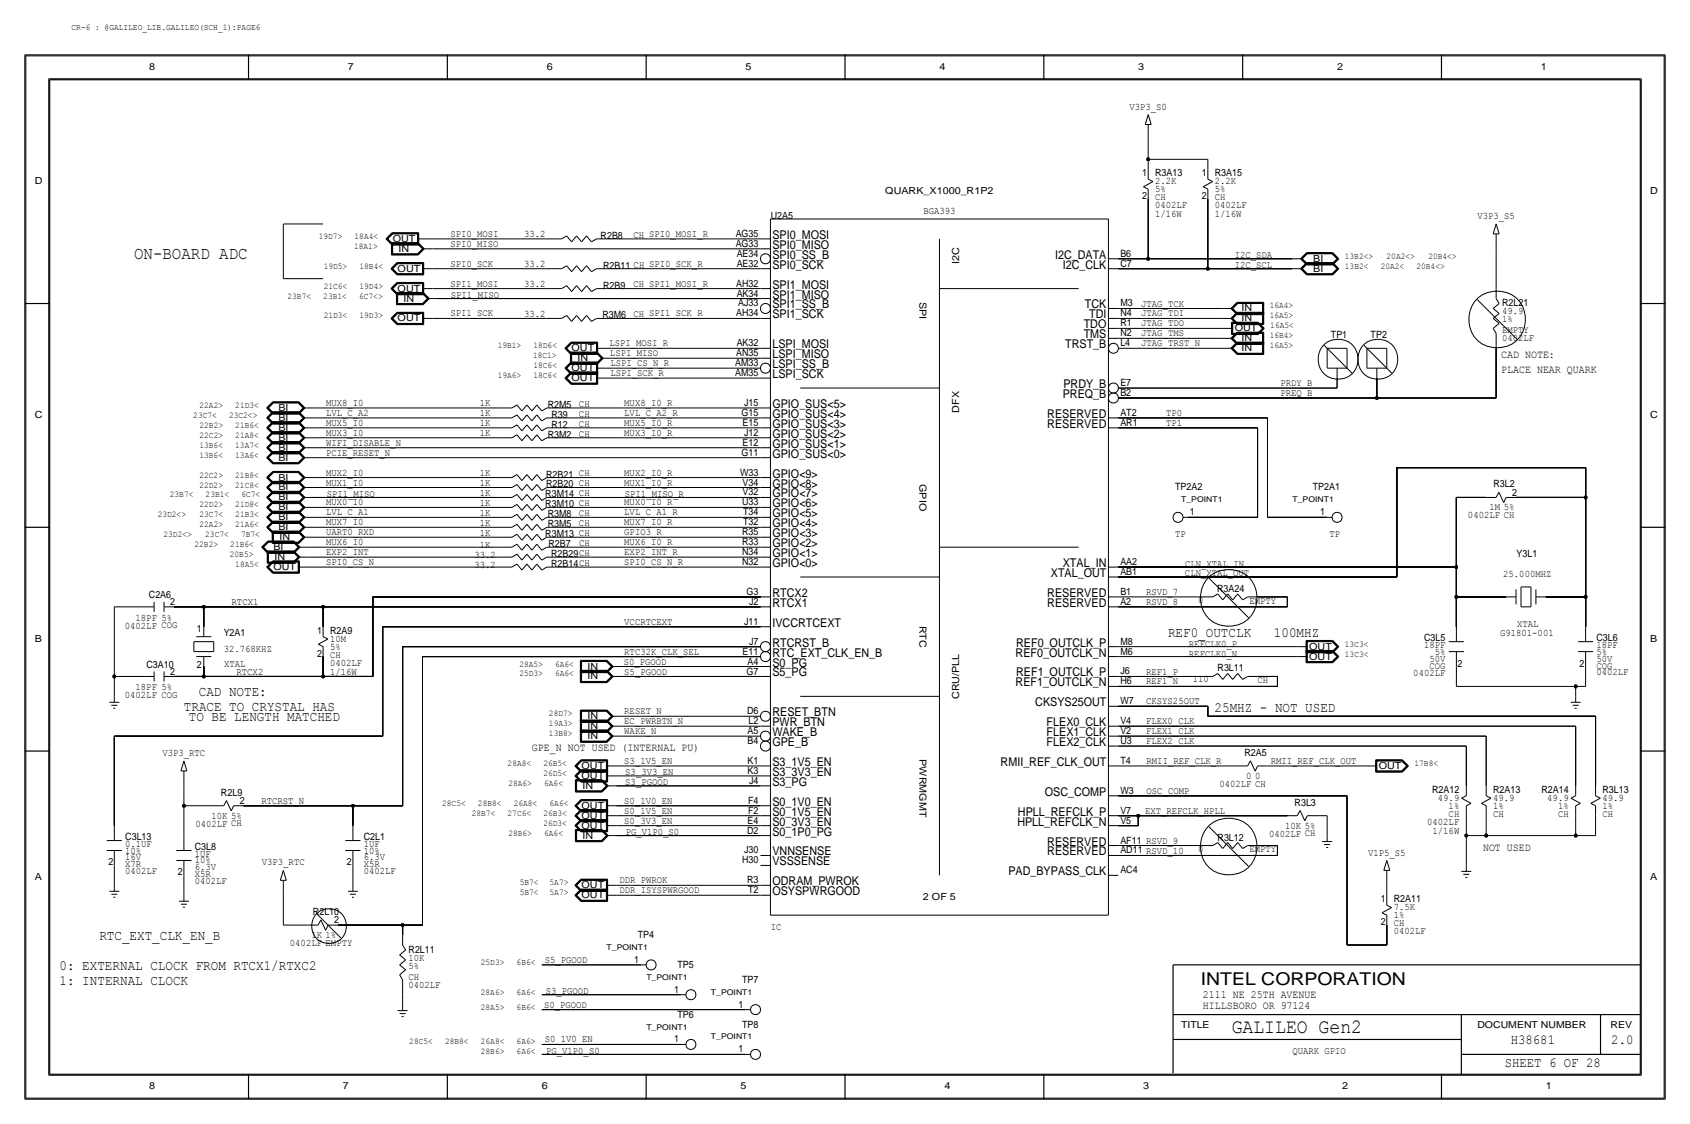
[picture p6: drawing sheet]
<svg xmlns="http://www.w3.org/2000/svg" width="432mm" height="287mm" viewBox="0 0 432 287" stroke-linecap="round" stroke-linejoin="round" font-family="sans-serif">
<defs><g id="words">
<text font-size="5.2" x="314.7" y="263.7">GALILEO Gen2</text>
<g font-size="4.5">
<text x="34.3" y="66.1">ON-BOARD ADC</text>
<text x="306.8" y="251.5">INTEL CORPORATION</text>
</g>
<g font-size="3.6">
<text x="298.4" y="162.6">REF0_OUTCLK</text>
<text x="325.5" y="162.6">100MHZ</text>
<text x="50.8" y="177.9">CAD NOTE:</text>
<text x="47" y="181.7">TRACE TO CRYSTAL HAS</text>
<text x="48.3" y="184.2">TO BE LENGTH MATCHED</text>
<text x="310.3" y="181.8">25MHZ - NOT USED</text>
<text x="25.4" y="240.1">RTC_EXT_CLK_EN_B</text>
<text x="15.2" y="247.7">0: EXTERNAL CLOCK FROM RTCX1/RTXC2</text>
<text x="15.2" y="251.5">1: INTERNAL CLOCK</text>
</g>
<g font-size="3.5">
<text x="386" y="266.8">H38681</text>
<text x="411.7" y="266.8">2.0</text>
<text x="384.5" y="272.6">SHEET 6 OF 28</text>
</g>
<g font-size="3.1">
<text x="197.4" y="61">SPI0_MOSI</text>
<text x="197.4" y="63.6">SPI0_MISO</text>
<text x="197.4" y="68.6">SPI0_SCK</text>
<text x="197.4" y="66.1">SPI0_SS_B</text>
<text x="269.6" y="66.1">I2C_DATA</text>
<text x="271.5" y="68.6">I2C_CLK</text>
<text x="197.4" y="73.7">SPI1_MOSI</text>
<text x="197.4" y="76.3">SPI1_MISO</text>
<text x="197.4" y="78.8">SPI1_SS_B</text>
<text x="197.4" y="81.3">SPI1_SCK</text>
<text x="276.9" y="83.9">TDO</text>
<text x="277.2" y="78.8">TCK</text>
<text x="278.3" y="81.3">TDI</text>
<text x="197.4" y="89">LSPI_MOSI</text>
<text x="272.2" y="89">TRST_B</text>
<text x="276.9" y="86.4">TMS</text>
<text x="197.4" y="94">LSPI_SS_B</text>
<text x="197.4" y="91.5">LSPI_MISO</text>
<text x="197.4" y="96.6">LSPI_SCK</text>
<text x="271.5" y="101.7">PREQ_B</text>
<text x="271.7" y="99.1">PRDY_B</text>
<text x="197.4" y="104.2">GPIO_SUS&lt;5&gt;</text>
<text x="197.4" y="106.7">GPIO_SUS&lt;4&gt;</text>
<text x="267.6" y="106.7">RESERVED</text>
<text x="197.4" y="109.3">GPIO_SUS&lt;3&gt;</text>
<text x="197.4" y="111.8">GPIO_SUS&lt;2&gt;</text>
<text x="267.6" y="109.3">RESERVED</text>
<text x="197.4" y="114.4">GPIO_SUS&lt;1&gt;</text>
<text x="197.4" y="116.9">GPIO_SUS&lt;0&gt;</text>
<text x="197.4" y="122">GPIO&lt;9&gt;</text>
<text x="197.4" y="124.5">GPIO&lt;8&gt;</text>
<text x="197.4" y="127.1">GPIO&lt;7&gt;</text>
<text x="197.4" y="129.6">GPIO&lt;6&gt;</text>
<text x="197.4" y="137.2">GPIO&lt;3&gt;</text>
<text x="197.4" y="132.1">GPIO&lt;5&gt;</text>
<text x="197.4" y="134.7">GPIO&lt;4&gt;</text>
<text x="197.4" y="139.8">GPIO&lt;2&gt;</text>
<text x="197.4" y="142.3">GPIO&lt;1&gt;</text>
<text x="197.4" y="144.8">GPIO&lt;0&gt;</text>
<text x="268.5" y="147.4">XTAL_OUT</text>
<text x="271.5" y="144.8">XTAL_IN</text>
<text x="197.4" y="155">RTCX1</text>
<text x="197.4" y="152.5">RTCX2</text>
<text x="267.6" y="152.5">RESERVED</text>
<text x="267.6" y="155">RESERVED</text>
<text x="197.4" y="160.1">IVCCRTCEXT</text>
<text x="197.4" y="165.2">RTCRST_B</text>
<text x="197.4" y="167.7">RTC_EXT_CLK_EN_B</text>
<text x="259.5" y="167.7">REF0_OUTCLK_N</text>
<text x="259.6" y="165.2">REF0_OUTCLK_P</text>
<text x="197.4" y="172.8">S5_PG</text>
<text x="197.4" y="170.2">S0_PG</text>
<text x="259.6" y="172.8">REF1_OUTCLK_P</text>
<text x="259.5" y="175.3">REF1_OUTCLK_N</text>
<text x="197.4" y="182.9">RESET_BTN</text>
<text x="197.4" y="185.5">PWR_BTN</text>
<text x="264.5" y="180.4">CKSYS25OUT</text>
<text x="267.4" y="185.5">FLEX0_CLK</text>
<text x="197.4" y="190.6">GPE_B</text>
<text x="197.4" y="188">WAKE_B</text>
<text x="267.4" y="188">FLEX1_CLK</text>
<text x="267.4" y="190.6">FLEX2_CLK</text>
<text x="197.4" y="195.6">S3_1V5_EN</text>
<text x="255.7" y="195.6">RMII_REF_CLK_OUT</text>
<text x="197.4" y="198.2">S3_3V3_EN</text>
<text x="197.4" y="200.7">S3_PG</text>
<text x="267" y="203.3">OSC_COMP</text>
<text x="197.4" y="208.3">S0_1V5_EN</text>
<text x="197.4" y="205.8">S0_1V0_EN</text>
<text x="260.1" y="208.3">HPLL_REFCLK_P</text>
<text x="197.4" y="210.9">S0_3V3_EN</text>
<text x="197.4" y="213.4">S0_1P0_PG</text>
<text x="259.9" y="210.9">HPLL_REFCLK_N</text>
<text x="267.6" y="216">RESERVED</text>
<text x="197.4" y="221">VSSSENSE</text>
<text x="197.4" y="218.5">VNNSENSE</text>
<text x="267.6" y="218.5">RESERVED</text>
<text x="197.4" y="226.1">ODRAM_PWROK</text>
<text x="257.6" y="223.6">PAD_BYPASS_CLK</text>
<text x="197.4" y="228.7">OSYSPWRGOOD</text>
</g>
<g font-size="2.9">
<text x="383.5" y="91.5">CAD NOTE:</text>
<text x="383.5" y="95.3">PLACE NEAR QUARK</text>
<text x="135.9" y="191.8">GPE_N NOT USED (INTERNAL PU)</text>
<text x="378.9" y="217.4">NOT USED</text>
<text x="307.3" y="257.6">HILLSBORO OR 97124</text>
<text x="307.3" y="254.8">2111 NE 25TH AVENUE</text>
</g>
<g font-size="2.6">
<text x="288.6" y="28">V3P3_S0</text>
<text x="291.9" y="45">1</text>
<text x="295.1" y="47">2.2K</text>
<text x="295.1" y="45">R3A13</text>
<text x="307.1" y="45">1</text>
<text x="310.4" y="47">2.2K</text>
<text x="310.4" y="45">R3A15</text>
<text x="291.9" y="50.9">2</text>
<text x="295.1" y="53.1">0402LF</text>
<text x="295.1" y="51.1">CH</text>
<text x="295.1" y="49.1">5%</text>
<text x="307.1" y="50.9">2</text>
<text x="310.4" y="49.1">5%</text>
<text x="310.4" y="51.1">CH</text>
<text x="310.4" y="53.1">0402LF</text>
<text x="196.9" y="55.9">U2A5</text>
<text x="235.9" y="54.6">BGA393</text>
<text x="295.1" y="55.4">1/16W</text>
<text x="310.4" y="55.4">1/16W</text>
<text x="377.5" y="55.9">V3P3_S5</text>
<text x="115.1" y="63">SPI0_MISO</text>
<text x="115.1" y="60.5">SPI0_MOSI</text>
<text x="133.9" y="60.6">33.2</text>
<text x="153.5" y="61">R2B8</text>
<text x="161.9" y="60.7">CH SPI0_MOSI_R</text>
<text x="188" y="60.5">AG35</text>
<text x="188" y="63">AG33</text>
<text x="188.2" y="65.6">AE34</text>
<text x="286.3" y="65.6">B6</text>
<text x="315.5" y="65.8">I2C_SDA</text>
<text x="115.1" y="68.1">SPI0_SCK</text>
<text x="133.9" y="68.2">33.2</text>
<text x="154.1" y="68.6">R2B11 CH SPI0_SCK_R</text>
<text x="188.2" y="68.1">AE32</text>
<text x="286.3" y="68.1">C7</text>
<text x="315.5" y="68.4">I2C_SCL</text>
<text x="115.1" y="73.2">SPI1_MOSI</text>
<text x="115.2" y="76.1">SPI1_MISO</text>
<text x="133.9" y="73.3">33.2</text>
<text x="154.1" y="73.7">R2B9</text>
<text x="161.9" y="73.4">CH SPI1_MOSI_R</text>
<text x="188.1" y="73.2">AH32</text>
<text x="188.2" y="75.7">AK34</text>
<text x="115.1" y="80.8">SPI1_SCK</text>
<text x="133.9" y="80.9">33.2</text>
<text x="153.9" y="81.3">R3M6</text>
<text x="161.9" y="81">CH SPI1_SCK_R</text>
<text x="188.1" y="80.8">AH34</text>
<text x="188.6" y="78.3">AJ33</text>
<text x="286.3" y="80.8">N4</text>
<text x="286.3" y="78.3">M3</text>
<text x="286.3" y="83.4">R1</text>
<text x="291.6" y="78.3">JTAG_TCK</text>
<text x="291.6" y="80.8">JTAG_TDI</text>
<text x="291.6" y="83.4">JTAG_TDO</text>
<text x="383.8" y="80.3">49.9</text>
<text x="383.8" y="82.4">1%</text>
<text x="383.8" y="78.3">R2L21</text>
<text x="155.7" y="88.4">LSPI_MOSI_R</text>
<text x="188.2" y="88.4">AK32</text>
<text x="286.3" y="85.9">N2</text>
<text x="286.3" y="88.4">L4</text>
<text x="291.6" y="85.9">JTAG_TMS</text>
<text x="291.6" y="88.4">JTAG_TRST_N</text>
<text x="340" y="86.4">TP1</text>
<text x="350.2" y="86.4">TP2</text>
<text x="383.8" y="87.2">0402LF</text>
<text x="383.8" y="85.1">EMPTY</text>
<text x="155.9" y="91">LSPI_MISO</text>
<text x="156" y="93.5">LSPI_CS_N_R</text>
<text x="187.8" y="93.5">AM33</text>
<text x="188.1" y="91">AN35</text>
<text x="156" y="96.1">LSPI_SCK_R</text>
<text x="187.8" y="96.1">AM35</text>
<text x="286.3" y="98.6">E7</text>
<text x="286.3" y="101.2">B2</text>
<text x="327.2" y="98.6">PRDY_B</text>
<text x="327.2" y="101.2">PREQ_B</text>
<text x="83.3" y="106.2">LVL_C_A2</text>
<text x="83.3" y="103.7">MUX8_I0</text>
<text x="122.6" y="106.3">1K</text>
<text x="122.6" y="103.8">1K</text>
<text x="140" y="104.2">R2M5</text>
<text x="140.9" y="106.7">R39</text>
<text x="147.9" y="103.9">CH</text>
<text x="147.9" y="106.4">CH</text>
<text x="159.5" y="103.7">MUX8_I0_R</text>
<text x="159.5" y="106.2">LVL_C_A2_R</text>
<text x="189.5" y="106.2">G15</text>
<text x="190.1" y="103.7">J15</text>
<text x="286.3" y="106.2">AT2</text>
<text x="297.9" y="106.2">TP0</text>
<text x="83.3" y="113.8">WIFI_DISABLE_N</text>
<text x="83.3" y="108.8">MUX5_I0</text>
<text x="83.3" y="111.3">MUX3_I0</text>
<text x="122.6" y="111.4">1K</text>
<text x="122.6" y="108.9">1K</text>
<text x="140" y="111.8">R3M2</text>
<text x="140.9" y="109.3">R12</text>
<text x="147.9" y="111.5">CH</text>
<text x="147.9" y="109">CH</text>
<text x="159.5" y="108.8">MUX5_I0_R</text>
<text x="159.5" y="111.3">MUX3_I0_R</text>
<text x="189.7" y="108.8">E15</text>
<text x="189.7" y="113.8">E12</text>
<text x="190.1" y="111.3">J12</text>
<text x="286.3" y="108.8">AR1</text>
<text x="297.9" y="108.8">TP1</text>
<text x="83.3" y="116.4">PCIE_RESET_N</text>
<text x="189.5" y="116.4">G11</text>
<text x="83.3" y="121.5">MUX2_I0</text>
<text x="83.3" y="124">MUX1_I0</text>
<text x="122.6" y="124.1">1K</text>
<text x="122.6" y="121.6">1K</text>
<text x="139.5" y="124.5">R2B20 CH</text>
<text x="139.5" y="122">R2B21 CH</text>
<text x="159.5" y="121.5">MUX2_I0_R</text>
<text x="159.5" y="124">MUX1_I0_R</text>
<text x="189.1" y="121.5">W33</text>
<text x="189.7" y="124">V34</text>
<text x="300.2" y="125.3">TP2A2</text>
<text x="335.4" y="125.3">TP2A1</text>
<text x="381.6" y="124.5">R3L2</text>
<text x="83.3" y="131.6">LVL_C_A1</text>
<text x="83.3" y="129.1">MUX0_I0</text>
<text x="83.5" y="126.9">SPI1_MISO</text>
<text x="122.6" y="131.7">1K</text>
<text x="122.6" y="129.2">1K</text>
<text x="122.6" y="126.6">1K</text>
<text x="139.3" y="129.6">R3M10 CH</text>
<text x="139.3" y="127">R3M14 CH</text>
<text x="147.9" y="131.8">CH</text>
<text x="159.5" y="129.1">MUX0_I0_R</text>
<text x="159.5" y="131.6">LVL_C_A1_R</text>
<text x="159.7" y="126.9">SPI1_MISO_R</text>
<text x="189.6" y="129.1">U33</text>
<text x="189.7" y="126.5">V32</text>
<text x="189.9" y="131.6">T34</text>
<text x="304" y="131.6">1</text>
<text x="337.3" y="131.6">1</text>
<text x="380.5" y="130.4">1M 5%</text>
<text x="386.4" y="126.6">2</text>
<text x="83.3" y="136.7">UART0_RXD</text>
<text x="83.3" y="134.2">MUX7_I0</text>
<text x="122.6" y="136.8">1K</text>
<text x="122.6" y="134.3">1K</text>
<text x="139.3" y="137.2">R3M13 CH</text>
<text x="140" y="134.7">R3M5</text>
<text x="140" y="132.1">R3M8</text>
<text x="147.9" y="134.4">CH</text>
<text x="159.5" y="134.2">MUX7_I0_R</text>
<text x="159.5" y="136.7">GPIO3_R</text>
<text x="189.6" y="136.7">R35</text>
<text x="189.9" y="134.2">T32</text>
<text x="300.2" y="137.2">TP</text>
<text x="339.7" y="137.2">TP</text>
<text x="375.1" y="132.4">0402LF CH</text>
<text x="83.3" y="141.8">EXP2_INT</text>
<text x="83.3" y="139.3">MUX6_I0</text>
<text x="121.2" y="142.5">33.2</text>
<text x="122.6" y="140">1K</text>
<text x="140.1" y="139.8">R2B7</text>
<text x="140.8" y="142.3">R2B29CH</text>
<text x="148" y="139.5">CH</text>
<text x="159.5" y="141.8">EXP2_INT_R</text>
<text x="159.5" y="139.2">MUX6_I0_R</text>
<text x="189.6" y="139.2">R33</text>
<text x="189.6" y="141.8">N34</text>
<text x="387.5" y="142.3">Y3L1</text>
<text x="83.3" y="144.3">SPI0_CS_N</text>
<text x="121.2" y="145.1">33.2</text>
<text x="140.8" y="144.8">R2B14CH</text>
<text x="159.5" y="144.3">SPI0_CS_N_R</text>
<text x="189.6" y="144.3">N32</text>
<text x="286.3" y="146.9">AB1</text>
<text x="286.3" y="144.3">AA2</text>
<text x="302.8" y="147.1">CLN_XTAL_OUT</text>
<text x="302.8" y="144.7">CLN_XTAL_IN</text>
<text x="384.1" y="147.3">25.000MHZ</text>
<text x="38" y="152.7">C2A6</text>
<text x="43.5" y="154.5">2</text>
<text x="59.2" y="154.5">RTCX1</text>
<text x="190.8" y="151.9">G3</text>
<text x="191.4" y="154.5">J2</text>
<text x="286.3" y="151.9">B1</text>
<text x="286.3" y="154.5">A2</text>
<text x="292.9" y="151.9">RSVD_7</text>
<text x="292.9" y="154.5">RSVD_8</text>
<text x="306.1" y="154">0</text>
<text x="311" y="151.2">R3A24</text>
<text x="319.3" y="154.1">EMPTY</text>
<text x="31.9" y="160.6">0402LF COG</text>
<text x="34.7" y="158.6">18PF 5%</text>
<text x="50.3" y="161.4">1</text>
<text x="81" y="161.9">1</text>
<text x="84.3" y="161.8">R2A9</text>
<text x="159.5" y="159.6">VCCRTCEXT</text>
<text x="190.1" y="159.6">J11</text>
<text x="387.6" y="160">XTAL</text>
<text x="57.2" y="162.5">Y2A1</text>
<text x="57.2" y="166.5">32.768KHZ</text>
<text x="81" y="167.7">2</text>
<text x="84.3" y="163.9">10M</text>
<text x="84.3" y="165.9">5%</text>
<text x="84.3" y="168">CH</text>
<text x="159.5" y="167.2">RTC32K_CLK_SEL</text>
<text x="189.7" y="167.2">E11</text>
<text x="191.4" y="164.7">J7</text>
<text x="286.3" y="164.6">M8</text>
<text x="286.3" y="167.2">M6</text>
<text x="303.8" y="167.7">REFCLK0_N</text>
<text x="303.8" y="165.2">REFCLK0_P</text>
<text x="363.8" y="165.4">18PF</text>
<text x="363.9" y="163.6">C3L5</text>
<text x="366.6" y="167.2">5%</text>
<text x="383.3" y="162.4">G91801-001</text>
<text x="407.9" y="165.4">18PF</text>
<text x="407.9" y="167.2">5%</text>
<text x="407.9" y="163.6">C3L6</text>
<text x="37.4" y="170.5">C3A10</text>
<text x="43.5" y="172.3">2</text>
<text x="50.3" y="170.5">2</text>
<text x="57.3" y="170.2">XTAL</text>
<text x="60.5" y="172.3">RTCX2</text>
<text x="84.3" y="172.3">1/16W</text>
<text x="84.3" y="170">0402LF</text>
<text x="159.4" y="169.9">S0_PGOOD</text>
<text x="159.5" y="172.3">S5_PGOOD</text>
<text x="190.8" y="172.3">G7</text>
<text x="191" y="169.7">A4</text>
<text x="286.3" y="172.3">J6</text>
<text x="292.9" y="172.3">REF1_P</text>
<text x="311.1" y="171.5">R3L11</text>
<text x="361.1" y="172.5">0402LF</text>
<text x="365.2" y="169">50V</text>
<text x="365.2" y="170.7">COG</text>
<text x="372.4" y="170.2">2</text>
<text x="403.6" y="170.2">2</text>
<text x="407.9" y="172.5">0402LF</text>
<text x="407.9" y="170.7">COG</text>
<text x="407.9" y="169">50V</text>
<text x="31.9" y="178.4">0402LF COG</text>
<text x="34.7" y="176.3">18PF 5%</text>
<text x="286.3" y="179.9">W7</text>
<text x="286.3" y="174.8">H6</text>
<text x="292.9" y="174.8">REF1_N</text>
<text x="292.9" y="179.9">CKSYS25OUT</text>
<text x="304.8" y="174.3">110</text>
<text x="321.3" y="174.5">CH</text>
<text x="159.5" y="185">EC_PWRBTN_N</text>
<text x="159.5" y="182.4">RESET_N</text>
<text x="190.9" y="182.4">D6</text>
<text x="191.3" y="185">L2</text>
<text x="286.3" y="185">V4</text>
<text x="292.9" y="185">FLEX0_CLK</text>
<text x="159.5" y="187.5">WAKE_N</text>
<text x="191" y="190">B4</text>
<text x="191" y="187.5">A5</text>
<text x="286.3" y="187.5">V2</text>
<text x="286.3" y="190">U3</text>
<text x="292.9" y="187.5">FLEX1_CLK</text>
<text x="292.9" y="190.1">FLEX2_CLK</text>
<text x="41.5" y="193.1">V3P3_RTC</text>
<text x="159.5" y="195.1">S3_1V5_EN</text>
<text x="159.8" y="198">S3_3V3_EN</text>
<text x="191" y="197.7">K3</text>
<text x="191" y="195.1">K1</text>
<text x="286.3" y="195.1">T4</text>
<text x="293" y="195.1">RMII_REF_CLK_R</text>
<text x="318" y="193.1">R2A5</text>
<text x="324.7" y="195.1">RMII_REF_CLK_OUT</text>
<text x="56.5" y="203.2">R2L9</text>
<text x="159.8" y="200.5">S3_PGOOD</text>
<text x="191.4" y="200.2">J4</text>
<text x="286.3" y="202.7">W3</text>
<text x="293" y="202.7">OSC_COMP</text>
<text x="311.6" y="201">0402LF CH</text>
<text x="318.4" y="198.9">0</text>
<text x="320.7" y="198.9">0</text>
<text x="365.9" y="202.5">R2A12</text>
<text x="381.5" y="202.5">R2A13</text>
<text x="393.8" y="202.5">R2A14</text>
<text x="409.4" y="202.5">R3L13</text>
<text x="54.1" y="209.1">10K 5%</text>
<text x="61.3" y="205.3">2</text>
<text x="66.8" y="205.3">RTCRST_N</text>
<text x="159.5" y="207.8">S0_1V5_EN</text>
<text x="159.5" y="205.3">S0_1V0_EN</text>
<text x="191.1" y="207.8">F2</text>
<text x="191.1" y="205.3">F4</text>
<text x="286.3" y="207.8">V7</text>
<text x="292.6" y="207.9">EXT_REFCLK_HPLL</text>
<text x="330.8" y="205.8">R3L3</text>
<text x="367.4" y="204.5">49.9</text>
<text x="370.1" y="206.6">1%</text>
<text x="370.1" y="208.6">CH</text>
<text x="381.5" y="204.5">49.9</text>
<text x="381.5" y="206.6">1%</text>
<text x="381.5" y="208.6">CH</text>
<text x="395.3" y="204.5">49.9</text>
<text x="398.1" y="206.6">1%</text>
<text x="398.1" y="208.6">CH</text>
<text x="409.4" y="204.5">49.9</text>
<text x="409.4" y="206.6">1%</text>
<text x="409.4" y="208.6">CH</text>
<text x="32" y="214.4">C3L13</text>
<text x="50" y="211.1">0402LF CH</text>
<text x="93" y="214.4">C2L1</text>
<text x="159.5" y="210.4">S0_3V3_EN</text>
<text x="159.9" y="213.3">PG_V1P0_S0</text>
<text x="190.9" y="212.9">D2</text>
<text x="191" y="210.4">E4</text>
<text x="286.3" y="215.4">AF11 RSVD_9</text>
<text x="286.3" y="210.4">V5</text>
<text x="311.1" y="214.7">R3L12</text>
<text x="324.3" y="213.7">0402LF CH</text>
<text x="328.4" y="211.6">10K 5%</text>
<text x="364.7" y="210.6">0402LF</text>
<text x="366" y="212.9">1/16W</text>
<text x="27.7" y="221">2</text>
<text x="32" y="218">10%</text>
<text x="32" y="219.8">16V</text>
<text x="32" y="216.2">0.1UF</text>
<text x="32" y="221.5">X7R</text>
<text x="49.8" y="220.5">10%</text>
<text x="49.8" y="218.8">1UF</text>
<text x="49.8" y="217">C3L8</text>
<text x="66.9" y="221">V3P3_RTC</text>
<text x="88.6" y="221">2</text>
<text x="93" y="218">10%</text>
<text x="93" y="216.2">1UF</text>
<text x="93" y="221.5">X5R</text>
<text x="93" y="219.8">6.3V</text>
<text x="189.6" y="220.5">H30</text>
<text x="190.1" y="218">J30</text>
<text x="286.3" y="218">AD11 RSVD_10</text>
<text x="306.1" y="217.5">0</text>
<text x="319.3" y="217.6">EMPTY</text>
<text x="349.5" y="218.5">V1P5_S5</text>
<text x="32" y="223.3">0402LF</text>
<text x="45.5" y="223.6">2</text>
<text x="49.8" y="222.3">6.3V</text>
<text x="49.8" y="225.9">0402LF</text>
<text x="49.8" y="224.1">X5R</text>
<text x="93" y="223.3">0402LF</text>
<text x="158.2" y="225.6">DDR_PWROK</text>
<text x="190.9" y="225.6">R3</text>
<text x="286.3" y="223.1">AC4</text>
<text x="80" y="233.7">R2L10</text>
<text x="158.2" y="228.2">DDR_ISYSPWRGOOD</text>
<text x="191.1" y="228.2">T2</text>
<text x="352.8" y="230.4">1</text>
<text x="356.1" y="232.5">7.5K</text>
<text x="356.1" y="230.4">R2A11</text>
<text x="79.6" y="239.6">1K 1%</text>
<text x="85.4" y="235.8">2</text>
<text x="162.9" y="239.6">TP4</text>
<text x="197" y="237.5">IC</text>
<text x="352.8" y="236.3">2</text>
<text x="356.1" y="238.6">0402LF</text>
<text x="356.1" y="234.5">1%</text>
<text x="356.1" y="236.5">CH</text>
<text x="74.1" y="241.6">0402LF EMPTY</text>
<text x="104.4" y="245.4">10K</text>
<text x="104.4" y="243.4">R2L11</text>
<text x="139.2" y="245.9">S5_PGOOD</text>
<text x="162.1" y="245.9">1</text>
<text x="104.4" y="250.3">CH</text>
<text x="104.4" y="247.5">5%</text>
<text x="173.1" y="247.2">TP5</text>
<text x="189.6" y="251">TP7</text>
<text x="104.4" y="252.3">0402LF</text>
<text x="139" y="257.5">S0_PGOOD</text>
<text x="139.4" y="253.9">S3_PGOOD</text>
<text x="172.2" y="253.5">1</text>
<text x="188.7" y="257.4">1</text>
<text x="173.1" y="259.9">TP6</text>
<text x="189.6" y="262.4">TP8</text>
<text x="139.2" y="266.3">S0_1V0_EN</text>
<text x="139.5" y="269.2">PG_V1P0_S0</text>
<text x="172.2" y="266.2">1</text>
<text x="188.7" y="268.8">1</text>
<text x="330.2" y="269.3">QUARK GPIO</text>
</g>
<g font-size="2.5">
<text x="38.1" y="17.8">8</text>
<text x="88.9" y="17.8">7</text>
<text x="139.7" y="17.8">6</text>
<text x="190.5" y="17.8">5</text>
<text x="240" y="17.8">4</text>
<text x="290.8" y="17.8">3</text>
<text x="341.6" y="17.8">2</text>
<text x="393.7" y="17.8">1</text>
<text x="8.9" y="47">D</text>
<text x="226.2" y="49.6">QUARK_X1000_R1P2</text>
<text x="421.6" y="49.6">D</text>
<text x="100.3" y="61.8">OUT</text>
<text x="101.9" y="64.3">IN</text>
<text x="101.6" y="69.4">OUT</text>
<text x="245.1" y="67.4" transform="rotate(-90 245.1 67.4)">I2C</text>
<text x="335.5" y="66.9">BI</text>
<text x="335.5" y="69.4">BI</text>
<text x="101.6" y="74.5">OUT</text>
<text x="103.1" y="77">IN</text>
<text x="234.9" y="77.2" transform="rotate(90 234.9 77.2)">SPI</text>
<text x="101.6" y="82.1">OUT</text>
<text x="317.2" y="82.1">IN</text>
<text x="317.2" y="79.6">IN</text>
<text x="146" y="89.7">OUT</text>
<text x="315.5" y="84.6">OUT</text>
<text x="317.2" y="89.7">IN</text>
<text x="317.2" y="87.2">IN</text>
<text x="146" y="94.8">OUT</text>
<text x="147.6" y="92.3">IN</text>
<text x="146" y="97.3">OUT</text>
<text x="8.9" y="106.7">C</text>
<text x="71.1" y="107.5">BI</text>
<text x="71.1" y="105">BI</text>
<text x="245.1" y="105.4" transform="rotate(-90 245.1 105.4)">DFX</text>
<text x="421.6" y="106.7">C</text>
<text x="71.1" y="110">BI</text>
<text x="71.1" y="112.6">BI</text>
<text x="71.1" y="115.1">BI</text>
<text x="71.1" y="117.7">BI</text>
<text x="71.1" y="125.3">BI</text>
<text x="71.1" y="122.7">BI</text>
<text x="234.9" y="123.6" transform="rotate(90 234.9 123.6)">GPIO</text>
<text x="71.1" y="130.4">BI</text>
<text x="71.1" y="127.8">BI</text>
<text x="71.1" y="135.4">BI</text>
<text x="71.1" y="132.9">BI</text>
<text x="71.4" y="138">IN</text>
<text x="69.8" y="140.5">BI</text>
<text x="70.1" y="143.1">IN</text>
<text x="69.8" y="145.6">OUT</text>
<text x="234.9" y="159.8" transform="rotate(90 234.9 159.8)">RTC</text>
<text x="8.9" y="163.9">B</text>
<text x="334.5" y="165.9">OUT</text>
<text x="421.6" y="163.9">B</text>
<text x="150.1" y="173.5">IN</text>
<text x="150.1" y="171">IN</text>
<text x="334.5" y="168.5">OUT</text>
<text x="245.1" y="178.6" transform="rotate(-90 245.1 178.6)">CRU/PLL</text>
<text x="150.1" y="183.7">IN</text>
<text x="150.1" y="186.2">IN</text>
<text x="150.1" y="188.8">IN</text>
<text x="148.6" y="196.4">OUT</text>
<text x="234.9" y="193.9" transform="rotate(90 234.9 193.9)">PWRMGMT</text>
<text x="352.3" y="196.4">OUT</text>
<text x="148.6" y="198.9">OUT</text>
<text x="148.8" y="201.5">IN</text>
<text x="148.6" y="209.1">OUT</text>
<text x="148.6" y="206.6">OUT</text>
<text x="148.6" y="211.6">OUT</text>
<text x="148.8" y="214.2">IN</text>
<text x="8.9" y="224.8">A</text>
<text x="148.6" y="226.9">OUT</text>
<text x="421.6" y="224.8">A</text>
<text x="148.6" y="229.4">OUT</text>
<text x="235.8" y="229.9">2 OF 5</text>
<text x="38.1" y="278.2">8</text>
<text x="87.6" y="278.2">7</text>
<text x="138.4" y="278.2">6</text>
<text x="189.2" y="278.2">5</text>
<text x="241.3" y="278.2">4</text>
<text x="292.1" y="278.2">3</text>
<text x="342.9" y="278.2">2</text>
<text x="395" y="278.2">1</text>
</g>
<g font-size="2.4">
<text x="301.8" y="262.4">TITLE</text>
<text x="377.5" y="262.4">DOCUMENT NUMBER</text>
<text x="411.5" y="262.4">REV</text>
</g>
<g font-size="2.3">
<text x="18.3" y="7.7">CR-6 : @GALILEO_LIB.GALILEO(SCH_1):PAGE6</text>
<text x="81.5" y="61">19D7&gt;</text>
<text x="90.5" y="63.6">18A1&gt;</text>
<text x="90.6" y="61">18A4&lt;</text>
<text x="82.7" y="68.6">19D5&gt;</text>
<text x="91.9" y="68.6">18B4&lt;</text>
<text x="343.6" y="66.1">13B2&lt;&gt;</text>
<text x="343.6" y="68.6">13B2&lt;</text>
<text x="352.8" y="68.6">20A2&lt;</text>
<text x="354.3" y="66.1">20A2&lt;&gt;</text>
<text x="361.9" y="68.6">20B4&lt;&gt;</text>
<text x="364.9" y="66.1">20B4&lt;&gt;</text>
<text x="73.5" y="76.3">23B7&lt;</text>
<text x="82.6" y="76.3">23B1&lt;</text>
<text x="82.7" y="73.7">21C6&lt;</text>
<text x="91.8" y="76.3">6C7&lt;&gt;</text>
<text x="91.9" y="73.7">19D4&gt;</text>
<text x="82.7" y="81.3">21D3&lt;</text>
<text x="91.9" y="81.3">19D3&gt;</text>
<text x="324.4" y="78.8">16A4&gt;</text>
<text x="324.4" y="81.3">16A5&gt;</text>
<text x="324.6" y="83.9">16A5&lt;</text>
<text x="127.2" y="89">19B1&gt;</text>
<text x="136.3" y="89">18D6&lt;</text>
<text x="324.4" y="86.4">16B4&gt;</text>
<text x="324.4" y="88.9">16A5&gt;</text>
<text x="136.2" y="91.5">18C1&gt;</text>
<text x="136.3" y="94">18C6&lt;</text>
<text x="127.2" y="96.6">19A6&gt;</text>
<text x="136.3" y="96.6">18C6&lt;</text>
<text x="49.4" y="106.7">23C7&lt;</text>
<text x="51" y="104.2">22A2&gt;</text>
<text x="58.5" y="106.7">23C2&lt;&gt;</text>
<text x="60.1" y="104.2">21D3&lt;</text>
<text x="51" y="109.3">22B2&gt;</text>
<text x="51" y="111.8">22C2&gt;</text>
<text x="60.1" y="109.3">21B6&lt;</text>
<text x="60.1" y="111.8">21A8&lt;</text>
<text x="51" y="114.4">13B6&lt;</text>
<text x="51" y="116.9">13B6&lt;</text>
<text x="60.1" y="114.4">13A7&lt;</text>
<text x="60.1" y="116.9">13A6&lt;</text>
<text x="51" y="122">22C2&gt;</text>
<text x="51" y="124.5">22D2&gt;</text>
<text x="60.1" y="122">21B8&lt;</text>
<text x="60.1" y="124.5">21C8&lt;</text>
<text x="43.4" y="127.1">23B7&lt;</text>
<text x="51" y="129.6">22D2&gt;</text>
<text x="52.5" y="127.1">23B1&lt;</text>
<text x="60.1" y="129.6">21D8&lt;</text>
<text x="61.7" y="127.1">6C7&lt;</text>
<text x="40.3" y="132.1">23D2&lt;&gt;</text>
<text x="41.8" y="137.2">23D2&lt;&gt;</text>
<text x="51" y="132.1">23C7&lt;</text>
<text x="51" y="134.7">22A2&gt;</text>
<text x="52.4" y="137.2">23C7&lt;</text>
<text x="60.1" y="132.1">21B3&lt;</text>
<text x="60.1" y="134.7">21A6&lt;</text>
<text x="61.6" y="137.2">7B7&lt;</text>
<text x="49.7" y="139.8">22B2&gt;</text>
<text x="58.7" y="142.3">20B5&gt;</text>
<text x="58.8" y="139.8">21B6&lt;</text>
<text x="60.1" y="144.8">18A5&lt;</text>
<text x="343.6" y="165.2">13C3&lt;</text>
<text x="343.6" y="167.7">13C3&lt;</text>
<text x="132.7" y="172.8">25D3&gt;</text>
<text x="132.7" y="170.2">28A5&gt;</text>
<text x="141.8" y="172.8">6A6&lt;</text>
<text x="141.8" y="170.2">6A6&lt;</text>
<text x="140.3" y="185.5">19A3&gt;</text>
<text x="140.3" y="182.9">28D7&gt;</text>
<text x="140.3" y="188">13B8&gt;</text>
<text x="129.7" y="195.6">28A8&lt;</text>
<text x="138.8" y="195.6">26B5&lt;</text>
<text x="361.4" y="195.6">17B8&lt;</text>
<text x="129.9" y="200.7">28A6&gt;</text>
<text x="138.8" y="198.2">26D5&lt;</text>
<text x="139" y="200.7">6A6&lt;</text>
<text x="113" y="205.8">28C5&lt;</text>
<text x="120.5" y="208.3">28B7&lt;</text>
<text x="122.1" y="205.8">28B8&lt;</text>
<text x="129.7" y="208.3">27C6&lt;</text>
<text x="131.3" y="205.8">26A8&lt;</text>
<text x="138.8" y="208.3">26B3&lt;</text>
<text x="140.4" y="205.8">6A6&lt;</text>
<text x="129.9" y="213.4">28B6&gt;</text>
<text x="138.8" y="210.9">26D3&lt;</text>
<text x="139" y="213.4">6A6&lt;</text>
<text x="132.8" y="226.1">5B7&lt;</text>
<text x="140.4" y="226.1">5A7&gt;</text>
<text x="132.8" y="228.7">5B7&lt;</text>
<text x="140.4" y="228.7">5A7&gt;</text>
<text x="122.9" y="246.4">25D3&gt;</text>
<text x="132" y="246.4">6B6&lt;</text>
<text x="122.9" y="257.9">28A5&gt;</text>
<text x="122.9" y="254.1">28A6&gt;</text>
<text x="132" y="257.9">6B6&lt;</text>
<text x="132" y="254.1">6A6&lt;</text>
<text x="104.6" y="266.8">28C5&lt;</text>
<text x="113.7" y="266.8">28B8&lt;</text>
<text x="122.9" y="266.8">26A8&lt;</text>
<text x="122.9" y="269.3">28B6&gt;</text>
<text x="132" y="266.8">6A6&gt;</text>
<text x="132" y="269.3">6A6&lt;</text>
</g>
<g font-size="2">
<text x="301.8" y="128.3">T_POINT1</text>
<text x="330.2" y="128.3">T_POINT1</text>
<text x="155" y="242.6">T_POINT1</text>
<text x="165.1" y="250.2">T_POINT1</text>
<text x="181.7" y="254.1">T_POINT1</text>
<text x="165.1" y="262.9">T_POINT1</text>
<text x="181.7" y="265.5">T_POINT1</text>
</g>
</g></defs>
<g fill="none" stroke="#000" stroke-width=".26">
<path d="M6.6 14.3h418.6zM6.6 14.3v266.2zM425.2 14.3v266.2zM12.4 20.1v254.5zM12.4 20.1h407zM292.6 31.8h1.5zM293.4 35.6v5.1zM293.4 31.8v3.8zM293.4 29.3l.7 2.5zM293.4 29.3l-.8 2.5zM419.4 20.1v254.5zM72.4 57.2v14z"/>
<path d="M72.4 57.2h10.1zM100.2 59.4h6.8zM100.2 59.5h6.7zM100.3 59.6h6.5zM100.3 59.7h6.4zM106.7 59.7v2.6zM106.8 59.6v2.8zM106.9 59.5v3zM107 59.4v3.2zM196.8 55.9h86.4zM196.8 55.9v177.8zM283.2 55.9v177.8z"/>
<path d="M292.2 47.7l1.2 .6zM292.2 47.7l2.4-1.3zM293.4 50.9v15.2zM293.4 40.7v2.5zM293.4 48.3v2.6zM293.4 43.2v2.6zM293.4 45.8l1.2 .6zM293.4 40.7h15.2zM307.4 47.7l2.4-1.3zM307.4 47.7l1.2 .6zM308.6 50.9v17.7zM308.6 40.7v2.5z"/>
<path d="M308.6 48.3v2.6zM308.6 43.2v2.6zM308.6 45.8l1.2 .6zM381.5 59.7h1.5zM382.3 57.2l-.8 2.5zM382.3 59.7v3.9zM382.3 57.2l.7 2.5zM72.4 71.2h10.1zM98.6 61l1.6 1.6zM98.6 61l1.6-1.6zM98.8 61l1.4 1.5zM98.8 61l1.4-1.5z"/>
<path d="M98.9 61l1.4-1.4zM98.9 61l1.4 1.4zM99.1 61l1.2 1.3zM99.1 61l1.2-1.3zM99.9 73.7l1.5 1.6zM99.9 68.6l1.5 1.6zM99.9 73.7l1.5-1.6zM99.9 68.6l1.5-1.5zM100 62h6.8zM100 73.7l1.5 1.5zM100 68.6l1.5 1.5zM100 62v3.1z"/>
<path d="M100 65.1h6.8zM100 73.7l1.5-1.5zM100 68.6l1.5-1.4zM100.1 62.1h6.7zM100.1 62.1v2.9zM100.1 65h6.7zM100.2 73.7l1.3-1.4zM100.2 68.6l1.3-1.3zM100.2 73.7l1.3 1.4zM100.2 68.6l1.3 1.4zM100.2 62.6h6.8zM100.2 62.5h6.7z"/>
<path d="M100.2 62.2v2.7zM100.2 64.9h6.5zM100.2 62.2h6.5zM100.3 62.4h6.5zM100.3 62.3h6.4zM100.3 62.3v2.5zM100.3 64.8h6.4zM100.3 73.7l1.3-1.3zM100.3 68.6l1.3-1.2zM100.3 73.7l1.3 1.3zM100.3 68.6l1.3 1.3zM101.3 74.7h6.8z"/>
<path d="M101.3 74.7v3.1zM101.3 77.8h6.8zM101.4 74.8h6.7zM101.4 74.8v2.9zM101.4 77.7h6.7zM101.4 75.3h6.9zM101.4 70.2h6.9zM101.4 79.8h6.9zM101.4 72.1h6.9zM101.4 67.1h6.9zM101.5 75.2h6.7zM101.5 70.1h6.7z"/>
<path d="M101.5 74.9v2.7zM101.5 77.6h6.5zM101.5 79.9h6.7zM101.5 72.2h6.7zM101.5 67.2h6.7zM101.5 74.9h6.5zM101.5 80h6.6zM101.5 72.3h6.6zM101.5 67.3h6.6zM101.5 75.1h6.6zM101.5 70h6.6zM101.6 75h6.3z"/>
<path d="M101.6 75v2.5zM101.6 77.5h6.3zM101.6 72.4h6.3zM101.6 67.4h6.3zM101.6 69.9h6.3zM106.7 64.8l1.2-1.2zM106.7 62.3l1.2 1.3zM106.7 61h2.5zM106.7 64.9l1.4-1.3zM106.7 62.2l1.4 1.4zM106.8 62.1l1.5 1.5zM106.8 65l1.5-1.4z"/>
<path d="M106.8 62l1.6 1.6zM106.8 65.1l1.6-1.5zM107.9 63.6h2.6zM107.9 73.7h2.6zM107.9 68.6h2.6zM107.9 77.5l1.3-1.2zM107.9 72.4v2.6zM107.9 67.4v2.5zM108 75l1.2 1.3zM108 77.6l1.4-1.3zM108 74.9l1.4 1.4zM108.1 74.8l1.4 1.5z"/>
<path d="M108.1 77.7l1.4-1.4zM108.1 80v2.7zM108.1 72.3v2.8zM108.1 67.3v2.7zM108.1 74.7l1.6 1.6zM108.1 77.8l1.6-1.5zM108.2 79.9v2.9zM108.2 72.2v3zM108.2 67.2v2.9zM108.3 79.8v3.1zM108.3 72.1v3.2zM108.3 67.1v3.1z"/>
<path d="M109.2 61h30.5zM109.2 76.3h2.6zM110.5 63.6h83.8zM110.5 68.6h29.2zM110.5 73.7h29.2zM111.8 76.3h82.5zM139.7 73.7h3.8zM139.7 68.6h3.8zM139.7 61h3.8zM143.5 73.7l1.3-.8zM143.5 68.6l1.3-.7zM143.5 61l1.3-.8z"/>
<path d="M144.8 72.9l1.2 1.6zM144.8 67.9l1.2 1.5zM144.8 60.2l1.2 1.6zM147.3 72.9l-1.3 1.6zM147.3 67.9l-1.3 1.5zM147.3 60.2l-1.3 1.6zM147.3 72.9l1.3 1.6zM147.3 67.9l1.3 1.5zM147.3 60.2l1.3 1.6zM149.9 72.9l-1.3 1.6zM149.9 67.9l-1.3 1.5zM149.9 60.2l-1.3 1.6z"/>
<path d="M149.9 72.9l1.2 1.6zM149.9 67.9l1.2 1.5zM149.9 60.2l1.2 1.6zM151.1 74.5l1.3-.8zM151.1 69.4l1.3-.8zM151.1 61.8l1.3-.8zM152.4 73.7h2.5zM152.4 68.6h2.5zM152.4 61h2.5zM154.9 73.7h39.4zM154.9 61h39.4zM154.9 68.6h39.4z"/>
<path d="M194.3 68.6h2.5zM194.3 73.7h2.5zM194.3 76.3h2.5zM194.3 61h2.5zM194.3 63.6h2.5zM240 73.7h35.6zM240 61v162.6zM283.2 78.8h2.6zM283.2 68.6h2.6zM283.2 66.1h2.6zM285.8 78.8h26.6zM285.8 66.1h7.6z"/>
<path d="M285.8 68.6h22.8zM293.4 66.1h36.8zM308.6 68.6h21.6zM312.4 78.8h2.6zM314.5 78.8l1.6-1.6zM314.5 78.8l1.6 1.6zM314.7 78.8l1.4-1.5zM314.7 78.8l1.4 1.5zM314.8 78.8l1.4-1.4zM314.8 78.8l1.4 1.4zM315 78.8l1.2-1.3zM315 78.8l1.2 1.3z"/>
<path d="M316.1 79.8h6.8zM316.1 77.2h6.8zM316.1 79.9h6.7zM316.1 77.3h6.7zM316.2 80h6.5zM316.2 77.4h6.5zM316.2 77.5h6.4zM322.6 77.5v2.6zM322.7 80v2.7zM322.7 77.4v2.8zM322.8 79.9v2.9zM322.8 77.3v3z"/>
<path d="M322.9 79.8v3.1zM322.9 77.2v3.2zM330.2 66.1h2.5zM330.2 68.6h2.5zM332.3 66.1l1.6 1.6zM332.3 68.6l1.6 1.6zM332.3 66.1l1.6-1.6zM332.3 68.6l1.6-1.5zM332.4 66.1l1.5 1.5zM332.4 68.6l1.5 1.5zM332.4 66.1l1.5-1.5zM332.4 68.6l1.5-1.4z"/>
<path d="M332.6 66.1l1.4-1.4zM332.6 68.6l1.4-1.3zM332.6 66.1l1.4 1.4zM332.6 68.6l1.4 1.4zM332.7 66.1l1.3 1.3zM332.7 68.6l1.3 1.3zM332.7 68.6l1.3-1.2zM333.9 67.7h6.6zM333.9 70.2h6.6zM333.9 64.5h6.6zM333.9 67.1h6.6zM333.9 67.6h6.6z"/>
<path d="M333.9 70.1h6.6zM333.9 64.6h6.6zM333.9 67.2h6.6zM334 64.7h6.4zM334 67.3h6.4zM334 67.5h6.4zM334 70h6.4zM334 64.8h6.4zM334 67.4h6.4zM334 69.9h6.4zM334 64.8l-1.3 1.3zM340.4 67.4l1.2-1.3z"/>
<path d="M340.4 64.8l1.2 1.3zM340.4 67.4l1.2 1.2zM340.4 67.5l1.4-1.4zM340.4 70l1.4-1.4zM340.4 64.7l1.4 1.4zM340.4 67.3l1.4 1.3zM340.5 67.6l1.4-1.5zM340.5 70.1l1.4-1.5zM340.5 64.6l1.4 1.5zM340.5 67.2l1.4 1.4zM340.5 64.5l1.6 1.6zM340.5 67.1l1.6 1.5z"/>
<path d="M340.5 67.7l1.6-1.6zM340.5 70.2l1.6-1.6zM341.6 68.6l-1.2 1.3zM377.4 76.5l10.2 10.2zM381.5 78.8l1.5 1.3zM381.5 78.8l1.5-1.3zM382.3 63.6v10.1zM382.3 76.3l.7 1.2zM382.3 73.7v2.6zM99.9 81.3l1.5 1.6zM99.9 81.3l1.5-1.5zM100 81.3l1.5 1.5z"/>
<path d="M100 81.3l1.5-1.4zM100.2 81.3l1.3-1.3zM100.2 81.3l1.3 1.4zM100.3 81.3l1.3-1.2zM100.3 81.3l1.3 1.3zM101.4 82.9h6.9zM101.5 82.8h6.7zM101.5 82.7h6.6zM101.6 80.1h6.3zM101.6 82.6h6.3zM107.9 81.3h2.6zM107.9 80.1v2.5z"/>
<path d="M110.5 81.3h29.2zM139.7 81.3h3.8zM143.5 81.3l1.3-.7zM144.3 96.6l1.6 1.5zM144.3 94l1.6 1.6zM144.3 89l1.6 1.5zM144.3 96.6l1.6-1.6zM144.3 94l1.6-1.5zM144.3 89l1.6-1.6zM144.5 96.6l1.4 1.4zM144.5 94l1.4 1.5zM144.5 89l1.4 1.4z"/>
<path d="M144.5 94l1.4-1.4zM144.5 89l1.4-1.5zM144.6 96.6l1.4-1.4zM144.6 94l1.4-1.3zM144.6 89l1.4-1.4zM144.6 96.6l1.4 1.3zM144.6 94l1.4 1.4zM144.6 89l1.4 1.3zM144.8 96.6l1.2-1.3zM144.8 94l1.2-1.2zM144.8 89l1.2-1.3zM144.8 80.6l1.2 1.5z"/>
<path d="M144.8 96.6l1.2 1.2zM144.8 94l1.2 1.3zM144.8 89l1.2 1.2zM145.7 89.9h6.9zM145.7 89.9v3.2zM145.7 93.1h6.9zM145.8 90h6.7zM145.8 90v3zM145.8 93h6.7zM145.9 98.1h6.8zM145.9 95.6h6.8zM145.9 90.5h6.8z"/>
<path d="M145.9 95h6.8zM145.9 92.5h6.8zM145.9 87.4h6.8zM145.9 98h6.7zM145.9 95.5h6.7zM145.9 90.4h6.7zM145.9 95.1h6.7zM145.9 92.6h6.7zM145.9 90.1v2.8zM145.9 92.9h6.6zM145.9 87.5h6.7zM145.9 95.1l-1.4 1.5z"/>
<path d="M145.9 90.1h6.6zM146 95.2h6.5zM146 92.7h6.5zM146 87.6h6.5zM146 97.9h6.5zM146 95.4h6.5zM146 90.3h6.5zM146 95.3h6.4zM146 97.8h6.4zM146 92.8h6.4zM146 90.2h6.4zM146 90.2v2.6z"/>
<path d="M146 87.7h6.4zM147.3 80.6l-1.3 1.5zM147.3 80.6l1.3 1.5zM149.9 80.6l-1.3 1.5zM149.9 80.6l1.2 1.5zM151.1 82.1l1.3-.8zM152.4 96.6h2.5zM152.4 94h2.5zM152.4 89h2.5zM152.4 95.3v2.5zM152.4 92.8v2.5zM152.4 92.8l1.3-1.3z"/>
<path d="M152.4 87.7v2.5zM152.4 81.3h2.5zM152.4 90.2l1.3 1.3zM152.5 92.9l1.3-1.4zM152.5 90.1l1.3 1.4zM152.5 90l1.5 1.5zM152.5 95.2v2.7zM152.5 92.7v2.7zM152.5 87.6v2.7zM152.6 89.9l1.5 1.6zM152.6 93.1l1.5-1.6zM152.6 95.1v2.9z"/>
<path d="M152.6 92.6v2.9zM152.6 87.5v2.9zM152.7 95v3.1zM152.7 92.5v3.1zM152.7 87.4v3.1zM153.7 91.5h2.5zM154 91.5l-1.5 1.5zM154.9 89h39.4zM154.9 94h39.4zM154.9 96.6h39.4zM154.9 81.3h39.4zM156.2 91.5h38.1z"/>
<path d="M194.3 96.6h2.5zM194.3 91.5h2.5zM194.3 89h2.5zM194.3 81.3h2.5zM204.5 99.1h35.5zM283.2 81.3h2.6zM283.2 86.4h2.6zM283.2 83.9h2.6zM285.7 83.9h26.7zM285.8 81.3h26.6zM285.8 86.4h26.6zM285.8 89h26.6z"/>
<path d="M285.8 99.1h55.8zM312.4 83.9h2.6zM312.4 89h2.6zM312.4 86.4h2.6zM312.4 81.3h2.6zM314.5 89l1.6-1.6zM314.5 86.4l1.6-1.6zM314.5 81.3l1.6-1.5zM314.5 89l1.6 1.5zM314.5 86.4l1.6 1.6zM314.5 81.3l1.6 1.6zM314.7 85.4h6.8z"/>
<path d="M314.7 82.3v3.1zM314.7 89l1.4-1.5zM314.7 86.4l1.4-1.5zM314.7 81.3l1.4-1.4zM314.7 82.3h6.8zM314.7 89l1.4 1.4zM314.7 86.4l1.4 1.5zM314.7 81.3l1.4 1.5zM314.8 82.4v2.9zM314.8 85.3h6.6zM314.8 82.4h6.6zM314.8 89l1.4-1.4z"/>
<path d="M314.8 86.4l1.4-1.4zM314.8 81.3l1.4-1.3zM314.8 89l1.4 1.3zM314.8 86.4l1.4 1.4zM314.8 81.3l1.4 1.4zM314.9 82.5v2.7zM314.9 85.2h6.5zM314.9 82.5h6.5zM315 82.6h6.3zM315 82.6v2.5zM315 85.1h6.3zM315 89l1.2-1.3z"/>
<path d="M315 86.4l1.2-1.3zM315 89l1.2 1.2zM315 86.4l1.2 1.3zM315 81.3l1.2 1.3zM316.1 87.4h6.8zM316.1 84.8h6.8zM316.1 90.5h6.8zM316.1 88h6.8zM316.1 82.9h6.8zM316.1 80.4h6.8zM316.1 87.5h6.7zM316.1 84.9h6.7z"/>
<path d="M316.1 90.4h6.7zM316.1 87.9h6.7zM316.1 82.8h6.7zM316.1 80.3h6.7zM316.2 87.6h6.5zM316.2 85h6.5zM316.2 90.3h6.5zM316.2 87.8h6.5zM316.2 82.7h6.5zM316.2 80.2h6.5zM316.2 80.1l-1.2 1.2zM316.2 87.7h6.4z"/>
<path d="M316.2 90.2h6.4zM316.2 85.1h6.4zM316.2 80.1h6.4zM316.2 82.6h6.4zM321.3 82.6l1.3 1.3zM321.4 85.2l1.3-1.3zM321.4 82.5l1.3 1.4zM321.4 85.3l1.5-1.4zM321.4 82.4l1.5 1.5zM321.5 82.3l1.5 1.6zM321.5 85.4l1.5-1.5zM322.6 83.9l-1.3 1.2z"/>
<path d="M322.6 87.7v2.5zM322.6 85.1v2.6zM322.6 80.1v2.5zM322.7 87.6v2.7zM322.7 85v2.8zM322.8 87.5v2.9zM322.8 84.9v3zM322.9 87.4v3.1zM322.9 84.8v3.2zM338.3 88.2l7.1 7.1zM339.1 89h5.1zM339.1 89v5z"/>
<path d="M339.1 94h5.1zM341.6 96.6v2.5zM341.6 94v2.6zM344.2 89v5zM348.5 88.2l7.1 7.1zM349.2 89v5zM349.2 94h5.1zM349.3 89h5zM351.8 96.6v5.1zM351.8 94v2.6zM354.3 89v5zM381.5 83.9l1.5-1.3z"/>
<path d="M381.5 81.3l1.5-1.2zM381.5 83.9l.8 1.2zM381.5 81.3l1.5 1.3zM382.3 89v12.7zM382.3 85.1v3.9zM68.1 114.4l1.6 1.5zM68.1 109.3l1.6 1.5zM68.1 106.7l1.6 1.6zM68.1 116.9l1.6 1.6zM68.1 111.8l1.6 1.6zM68.1 104.2l1.6 1.6zM68.1 114.4l1.6-1.6z"/>
<path d="M68.1 109.3l1.6-1.6zM68.1 106.7l1.6-1.5zM68.1 116.9l1.6-1.6zM68.1 111.8l1.6-1.6zM68.1 104.2l1.6-1.6zM68.3 114.4l1.4-1.5zM68.3 109.3l1.4-1.5zM68.3 106.7l1.4-1.4zM68.3 116.9l1.4-1.5zM68.3 111.8l1.4-1.5zM68.3 104.2l1.4-1.5zM68.3 114.4l1.4 1.4z"/>
<path d="M68.3 109.3l1.4 1.4zM68.3 106.7l1.4 1.5zM68.3 116.9l1.4 1.5zM68.3 111.8l1.4 1.5zM68.3 104.2l1.4 1.5zM68.4 114.4l1.4-1.4zM68.4 109.3l1.4-1.4zM68.4 106.7l1.4-1.3zM68.4 116.9l1.4-1.4zM68.4 111.8l1.4-1.4zM68.4 104.2l1.4-1.4zM68.4 114.4l1.4 1.3z"/>
<path d="M68.4 109.3l1.4 1.3zM68.4 106.7l1.4 1.4zM68.4 116.9l1.4 1.4zM68.4 111.8l1.4 1.4zM68.4 104.2l1.4 1.4zM68.6 114.4l1.2-1.3zM68.6 109.3l1.2-1.3zM68.6 106.7l1.2-1.2zM68.6 116.9l1.2-1.3zM68.6 111.8l1.2-1.3zM68.6 104.2l1.2-1.3zM68.6 114.4l1.2 1.2z"/>
<path d="M68.6 109.3l1.2 1.2zM68.6 106.7l1.2 1.3zM68.6 116.9l1.2 1.3zM68.6 111.8l1.2 1.3zM68.6 104.2l1.2 1.3zM69.7 115.9h6.7zM69.7 110.8h6.7zM69.7 108.3h6.7zM69.7 118.5h6.7zM69.7 113.4h6.7zM69.7 105.8h6.7zM69.7 112.8h6.7z"/>
<path d="M69.7 107.7h6.7zM69.7 105.2h6.7zM69.7 115.3h6.7zM69.7 110.2h6.7zM69.7 102.6h6.7zM69.7 112.9h6.6zM69.7 107.8h6.6zM69.7 105.3h6.6zM69.7 115.4h6.6zM69.7 110.3h6.6zM69.7 102.7h6.6zM69.7 115.8h6.6z"/>
<path d="M69.7 110.7h6.6zM69.7 108.2h6.6zM69.7 118.4h6.6zM69.7 113.3h6.6zM69.7 105.7h6.6zM69.8 113h6.5zM69.8 107.9h6.5zM69.8 105.4h6.5zM69.8 115.5h6.5zM69.8 110.4h6.5zM69.8 102.8h6.5zM69.8 115.7h6.5z"/>
<path d="M69.8 110.6h6.5zM69.8 108.1h6.5zM69.8 118.3h6.5zM69.8 113.2h6.5zM69.8 105.6h6.5zM69.8 115.6h6.4zM69.8 113.1h6.4zM69.8 110.5h6.4zM69.8 108h6.4zM69.8 105.5h6.4zM69.8 118.2h6.4zM69.8 102.9h6.4z"/>
<path d="M76.2 115.6l1.3-1.2zM76.2 110.5l1.3-1.2zM76.2 108l1.3-1.3zM76.2 118.2l1.3-1.3zM76.2 113.1l1.3-1.3zM76.2 105.5l1.3-1.3zM76.2 113.1l1.3 1.3zM76.2 108l1.3 1.3zM76.2 105.5l1.3 1.2zM76.2 115.6l1.3 1.3zM76.2 110.5l1.3 1.3zM76.2 102.9l1.3 1.3z"/>
<path d="M76.3 115.7l1.3-1.3zM76.3 110.6l1.3-1.3zM76.3 108.1l1.3-1.4zM76.3 118.3l1.3-1.4zM76.3 113.2l1.3-1.4zM76.3 105.6l1.3-1.4zM76.3 113l1.3 1.4zM76.3 107.9l1.3 1.4zM76.3 105.4l1.3 1.3zM76.3 115.5l1.3 1.4zM76.3 110.4l1.3 1.4zM76.3 102.8l1.3 1.4z"/>
<path d="M76.3 115.8l1.5-1.4zM76.3 110.7l1.5-1.4zM76.3 108.2l1.5-1.5zM76.3 118.4l1.5-1.5zM76.3 113.3l1.5-1.5zM76.3 105.7l1.5-1.5zM76.3 112.9l1.5 1.5zM76.3 107.8l1.5 1.5zM76.3 105.3l1.5 1.4zM76.3 115.4l1.5 1.5zM76.3 110.3l1.5 1.5zM76.3 102.7l1.5 1.5z"/>
<path d="M76.4 112.8l1.5 1.6zM76.4 107.7l1.5 1.6zM76.4 105.2l1.5 1.5zM76.4 115.3l1.5 1.6zM76.4 110.2l1.5 1.6zM76.4 102.6l1.5 1.6zM76.4 115.9l1.5-1.5zM76.4 110.8l1.5-1.5zM76.4 108.3l1.5-1.6zM76.4 118.5l1.5-1.6zM76.4 113.4l1.5-1.6zM76.4 105.8l1.5-1.6z"/>
<path d="M77.5 114.4h2.5zM77.5 109.3h2.5zM77.5 106.7h2.5zM77.5 116.9h2.5zM77.5 111.8h2.5zM77.5 104.2h2.5zM80 114.4h114.3zM80 116.9h114.3zM80 106.7h47zM80 104.2h47zM80 111.8h47zM80 109.3h47z"/>
<path d="M127 106.7h3.8zM127 109.3h3.8zM127 111.8h3.8zM127 104.2h3.8zM130.8 106.7l1.3-.7zM130.8 109.3l1.3-.8zM130.8 111.8l1.3-.8zM130.8 104.2l1.3-.8zM132.1 106l1.2 1.5zM132.1 108.5l1.2 1.5zM132.1 111l1.2 1.6zM132.1 103.4l1.2 1.6z"/>
<path d="M134.6 106l-1.3 1.5zM134.6 108.5l-1.3 1.5zM134.6 111l-1.3 1.6zM134.6 103.4l-1.3 1.6zM134.6 106l1.3 1.5zM134.6 108.5l1.3 1.5zM134.6 111l1.3 1.6zM134.6 103.4l1.3 1.6zM137.2 106l-1.3 1.5zM137.2 108.5l-1.3 1.5zM137.2 111l-1.3 1.6zM137.2 103.4l-1.3 1.6z"/>
<path d="M137.2 106l1.2 1.5zM137.2 108.5l1.2 1.5zM137.2 111l1.2 1.6zM137.2 103.4l1.2 1.6zM138.4 107.5l1.3-.8zM138.4 110l1.3-.7zM138.4 112.6l1.3-.8zM138.4 105l1.3-.8zM139.7 106.7h2.5zM139.7 109.3h2.5zM139.7 111.8h2.5zM139.7 104.2h2.5z"/>
<path d="M142.2 111.8h52.1zM142.2 109.3h52.1zM142.2 106.7h52.1zM142.2 104.2h52.1zM194.3 106.7h2.5zM194.3 109.3h2.5zM194.3 116.9h2.5zM194.3 114.4h2.5zM194.3 111.8h2.5zM194.3 104.2h2.5zM283.2 106.7h2.6zM283.2 109.3h2.6z"/>
<path d="M285.8 109.3h35.5zM285.8 106.7h38.1zM285.8 101.7h66zM321.3 109.3v22.8zM323.8 106.7v25.4zM351.8 101.7h30.5zM356.9 119.4h48.2zM356.9 119.4v28zM405.1 119.4v7.7zM66.9 139.8l1.5-1.6zM66.9 139.8l1.5 1.5zM67 139.8l1.5 1.4z"/>
<path d="M67 139.8l1.5-1.5zM67.2 139.8l1.3-1.4zM67.2 139.8l1.3 1.3zM67.3 139.8l1.3 1.2zM67.3 139.8l1.3-1.3zM68.1 134.7l1.6 1.5zM68.1 132.1l1.6 1.6zM68.1 129.6l1.6 1.6zM68.1 127.1l1.6 1.5zM68.1 124.5l1.6 1.6zM68.1 122l1.6 1.5zM68.1 132.1l1.6-1.5z"/>
<path d="M68.1 127.1l1.6-1.6zM68.1 124.5l1.6-1.6zM68.1 122l1.6-1.6zM68.3 134.7l1.4-1.5zM68.3 132.1l1.4-1.4zM68.3 129.6l1.4-1.5zM68.3 127.1l1.4-1.5zM68.3 124.5l1.4-1.5zM68.3 122l1.4-1.5zM68.3 134.7l1.4 1.4zM68.3 132.1l1.4 1.5zM68.3 129.6l1.4 1.5z"/>
<path d="M68.3 127.1l1.4 1.4zM68.3 124.5l1.4 1.5zM68.3 122l1.4 1.4zM68.4 138.2h6.7zM68.4 134.7l1.4-1.4zM68.4 132.1l1.4-1.3zM68.4 129.6l1.4-1.4zM68.4 127.1l1.4-1.4zM68.4 124.5l1.4-1.4zM68.4 122l1.4-1.4zM68.4 134.7l1.4 1.3zM68.4 132.1l1.4 1.4z"/>
<path d="M68.4 129.6l1.4 1.4zM68.4 127.1l1.4 1.3zM68.4 124.5l1.4 1.4zM68.4 122l1.4 1.3zM68.5 138.3h6.5zM68.5 138.4h6.5zM68.6 138.5h6.3zM68.6 134.7l1.2-1.3zM68.6 132.1l1.2-1.2zM68.6 129.6l1.2-1.3zM68.6 127.1l1.2-1.3zM68.6 124.5l1.2-1.3z"/>
<path d="M68.6 122l1.2-1.3zM68.6 134.7l1.2 1.2zM68.6 132.1l1.2 1.3zM68.6 129.6l1.2 1.3zM68.6 127.1l1.2 1.2zM68.6 124.5l1.2 1.3zM68.6 122l1.2 1.2zM69.5 135.6v3.2zM69.5 138.8h6.9zM69.5 135.6h6.9zM69.6 135.7h6.7zM69.6 135.7v3z"/>
<path d="M69.6 138.7h6.7zM69.7 136.2h6.7zM69.7 133.7h6.7zM69.7 131.2h6.7zM69.7 128.6h6.7zM69.7 126.1h6.7zM69.7 123.5h6.7zM69.7 133.1l-1.6 1.6zM69.7 128l-1.6 1.6zM69.7 133.1h6.7zM69.7 130.6h6.7zM69.7 128h6.7z"/>
<path d="M69.7 125.5h6.7zM69.7 122.9h6.7zM69.7 120.4h6.7zM69.7 133.2h6.6zM69.7 130.7h6.6zM69.7 128.1h6.6zM69.7 125.6h6.6zM69.7 123h6.6zM69.7 120.5h6.6zM69.7 135.8h6.6zM69.7 135.8v2.8zM69.7 138.6h6.6z"/>
<path d="M69.7 136.1h6.6zM69.7 133.6h6.6zM69.7 131.1h6.6zM69.7 128.5h6.6zM69.7 126h6.6zM69.7 123.4h6.6zM69.8 133.3h6.5zM69.8 130.8h6.5zM69.8 128.2h6.5zM69.8 125.7h6.5zM69.8 123.1h6.5zM69.8 120.6h6.5z"/>
<path d="M69.8 136h6.5zM69.8 133.5h6.5zM69.8 131h6.5zM69.8 128.4h6.5zM69.8 125.9h6.5zM69.8 123.3h6.5zM69.8 135.9h6.4zM69.8 135.9v2.6zM69.8 138.5h6.4zM69.8 133.4h6.4zM69.8 130.9h6.4zM69.8 128.3h6.4z"/>
<path d="M69.8 125.8h6.4zM69.8 123.2h6.4zM69.8 120.7h6.4zM74.9 138.5l1.3 1.3zM75 138.4l1.4 1.4zM75 138.3l1.5 1.5zM75.1 138.2l1.6 1.6zM76.2 139.8h2.5zM76.2 138.5l1.3-1.3zM76.2 135.9l1.3-1.2zM76.2 133.4l1.3-1.3zM76.2 130.9l1.3-1.3z"/>
<path d="M76.2 128.3l1.3-1.2zM76.2 125.8l1.3-1.3zM76.2 123.2l1.3-1.2zM76.2 135.9l1.3 1.3zM76.2 133.4l1.3 1.3zM76.2 130.9l1.3 1.2zM76.2 128.3l1.3 1.3zM76.2 125.8l1.3 1.3zM76.2 123.2l1.3 1.3zM76.2 120.7l1.3 1.3zM76.3 138.6l1.3-1.4zM76.3 136l1.3-1.3z"/>
<path d="M76.3 133.5l1.3-1.4zM76.3 131l1.3-1.4zM76.3 128.4l1.3-1.3zM76.3 125.9l1.3-1.4zM76.3 123.3l1.3-1.3zM76.3 135.8l1.3 1.4zM76.3 133.3l1.3 1.4zM76.3 130.8l1.3 1.3zM76.3 128.2l1.3 1.4zM76.3 125.7l1.3 1.4zM76.3 123.1l1.3 1.4zM76.3 120.6l1.3 1.4z"/>
<path d="M76.3 138.7l1.5-1.5zM76.3 136.1l1.5-1.4zM76.3 133.6l1.5-1.5zM76.3 131.1l1.5-1.5zM76.3 128.5l1.5-1.4zM76.3 126l1.5-1.5zM76.3 123.4l1.5-1.4zM76.3 135.7l1.5 1.5zM76.3 133.2l1.5 1.5zM76.3 130.7l1.5 1.4zM76.3 128.1l1.5 1.5zM76.3 125.6l1.5 1.5z"/>
<path d="M76.3 123l1.5 1.5zM76.3 120.5l1.5 1.5zM76.4 135.6l1.5 1.6zM76.4 133.1l1.5 1.6zM76.4 130.6l1.5 1.5zM76.4 128l1.5 1.6zM76.4 125.5l1.5 1.6zM76.4 122.9l1.5 1.6zM76.4 120.4l1.5 1.6zM76.4 136.2l1.5-1.5zM76.4 131.2l1.5-1.6zM76.4 128.6l1.5-1.5z"/>
<path d="M76.4 126.1l1.5-1.6zM76.4 123.5l1.5-1.5zM76.7 139.8l-1.6 1.5zM77.5 137.2h2.5zM77.5 134.7h2.5zM77.5 132.1h2.5zM77.5 129.6h2.5zM77.5 127.1h2.5zM77.5 124.5h2.5zM77.5 122h2.5zM77.9 137.2l-1.5 1.6zM77.9 132.1l-1.5 1.6z"/>
<path d="M78.7 139.8h48.3zM80 127.1h47zM80 134.7h47zM80 132.1h47zM80 137.2h47zM80 129.6h47zM80 122h47zM80 124.5h47zM127 137.2h3.8zM127 134.7h3.8zM127 132.1h3.8zM127 129.6h3.8z"/>
<path d="M127 127.1h3.8zM127 124.5h3.8zM127 122h3.8zM127 139.8h3.8zM130.8 137.2l1.3-.8zM130.8 134.7l1.3-.8zM130.8 132.1l1.3-.7zM130.8 129.6l1.3-.8zM130.8 127.1l1.3-.8zM130.8 124.5l1.3-.8zM130.8 122l1.3-.8zM130.8 139.8l1.3-.8z"/>
<path d="M132.1 136.4l1.2 1.6zM132.1 133.9l1.2 1.5zM132.1 131.4l1.2 1.5zM132.1 128.8l1.2 1.6zM132.1 126.3l1.2 1.5zM132.1 123.7l1.2 1.6zM132.1 121.2l1.2 1.5zM132.1 139l1.2 1.5zM134.6 136.4l-1.3 1.6zM134.6 133.9l-1.3 1.5zM134.6 131.4l-1.3 1.5zM134.6 128.8l-1.3 1.6z"/>
<path d="M134.6 126.3l-1.3 1.5zM134.6 123.7l-1.3 1.6zM134.6 121.2l-1.3 1.5zM134.6 139l-1.3 1.5zM134.6 136.4l1.3 1.6zM134.6 133.9l1.3 1.5zM134.6 131.4l1.3 1.5zM134.6 128.8l1.3 1.6zM134.6 126.3l1.3 1.5zM134.6 123.7l1.3 1.6zM134.6 121.2l1.3 1.5zM134.6 139l1.3 1.5z"/>
<path d="M137.2 136.4l-1.3 1.6zM137.2 133.9l-1.3 1.5zM137.2 131.4l-1.3 1.5zM137.2 128.8l-1.3 1.6zM137.2 126.3l-1.3 1.5zM137.2 123.7l-1.3 1.6zM137.2 121.2l-1.3 1.5zM137.2 139l-1.3 1.5zM137.2 136.4l1.2 1.6zM137.2 133.9l1.2 1.5zM137.2 131.4l1.2 1.5zM137.2 128.8l1.2 1.6z"/>
<path d="M137.2 126.3l1.2 1.5zM137.2 123.7l1.2 1.6zM137.2 121.2l1.2 1.5zM137.2 139l1.2 1.5zM138.4 138l1.3-.8zM138.4 135.4l1.3-.7zM138.4 132.9l1.3-.8zM138.4 130.4l1.3-.8zM138.4 127.8l1.3-.7zM138.4 125.3l1.3-.8zM138.4 122.7l1.3-.7zM139.7 137.2h2.5z"/>
<path d="M139.7 134.7h2.5zM139.7 132.1h2.5zM139.7 129.6h2.5zM139.7 127.1h2.5zM139.7 124.5h2.5zM139.7 122h2.5zM139.7 139.8h2.5zM142.2 134.7h52.1zM142.2 132.1h52.1zM142.2 129.6h52.1zM142.2 127.1h52.1zM142.2 124.5h52.1z"/>
<path d="M142.2 122h52.1zM142.2 139.8h52.1zM142.2 137.2h52.1zM194.3 137.2h2.5zM194.3 139.8h2.5zM194.3 134.7h2.5zM194.3 132.1h2.5zM194.3 129.6h2.5zM194.3 127.1h2.5zM194.3 124.5h2.5zM194.3 122h2.5zM240 139.8h35.6z"/>
<path d="M302.3 132.1h1.2zM303.5 132.1h17.8zM323.8 132.1h15.3zM339.1 132.1h1.3zM372.1 127.1h7.6zM372.1 127.1v17.7zM379.7 127.1h2.6zM383 125.7l1.2 2.7zM383 125.7l-.7 1.4zM384.8 127.1h2.5zM384.8 127.1l-.6 1.3zM387.3 127.1h17.8z"/>
<path d="M405.1 127.1v25.4zM29.2 155v17.8zM29.2 155h7.6zM36.8 155h2.6zM39.4 153.7v2.6zM41.9 155h2.5zM41.9 153.7v2.6zM44.4 155h7.7zM52.1 155v5.1zM52.1 155h30.5zM68.1 144.8l1.6 1.6zM68.3 140.7v3.2z"/>
<path d="M68.3 143.9h6.8zM68.3 144.8l1.4-1.4zM68.3 140.7h6.8zM68.3 144.8l1.4 1.5zM68.4 140.8h6.6zM68.4 140.8v3zM68.4 143.8h6.6zM68.4 144.8l1.4-1.3zM68.4 141.3h6.7zM68.4 144.8l1.4 1.4zM68.5 140.9v2.8zM68.5 143.7h6.5z"/>
<path d="M68.5 141.2h6.5zM68.5 140.9h6.5zM68.5 141.1h6.5zM68.6 141h6.3zM68.6 141v2.6zM68.6 143.6h6.3zM68.6 144.8l1.2-1.2zM68.6 144.8l1.2 1.3zM69.7 143.3h6.8zM69.7 146.4h6.8zM69.7 143.3l-1.6 1.5zM69.7 146.3h6.7z"/>
<path d="M69.7 143.4h6.7zM69.8 146.2h6.5zM69.8 143.5h6.5zM69.8 143.6h6.4zM69.8 146.1h6.4zM74.9 143.6l1.3-1.3zM74.9 141l1.3-1.2zM74.9 141l1.3 1.3zM75 143.7l1.4-1.4zM75 141.1l1.4-1.3zM75 140.9l1.4 1.4zM75 140.8l1.5 1.5z"/>
<path d="M75 143.8l1.5-1.5zM75 141.2l1.5-1.4zM75.1 143.9l1.6-1.6zM75.1 140.7l1.6 1.6zM76.2 142.3h2.5zM76.2 144.8h2.5zM76.2 143.6v2.5zM76.3 143.5v2.7zM76.4 143.4v2.9zM76.5 143.3v3.1zM78.7 142.3h48.3zM78.7 144.8h48.3z"/>
<path d="M82.5 155h111.8zM82.5 155v5.1zM95.2 152.5h99.1zM95.2 152.5v20.3zM127 142.3h3.8zM127 144.8h3.8zM130.8 142.3l1.3-.8zM130.8 144.8l1.3-.7zM132.1 141.5l1.2 1.6zM132.1 144.1l1.2 1.5zM134.6 141.5l-1.3 1.6zM134.6 144.1l-1.3 1.5z"/>
<path d="M134.6 141.5l1.3 1.6zM134.6 144.1l1.3 1.5zM137.2 141.5l-1.3 1.6zM137.2 144.1l-1.3 1.5zM137.2 141.5l1.2 1.6zM137.2 144.1l1.2 1.5zM138.4 143.1l1.3-.8zM138.4 140.5l1.3-.7zM138.4 145.6l1.3-.8zM139.7 142.3h2.5zM139.7 144.8h2.5zM142.2 142.3h52.1z"/>
<path d="M142.2 144.8h52.1zM194.3 152.5h2.5zM194.3 155h2.5zM194.3 144.8h2.5zM194.3 142.3h2.5zM204.5 147.4h35.5zM283.2 147.4h2.6zM283.2 155h2.6zM283.2 152.5h2.6zM283.2 144.8h2.6zM285.8 144.8h86.3zM285.8 147.4h71.1z"/>
<path d="M285.8 152.5h20.3zM285.8 155h43.1zM306.1 152.5h3.8zM308.9 147.6l10.1 10.2zM309.9 152.5l1.3-.8zM311.1 151.7l1.3 1.5zM313.7 151.7l-1.3 1.5zM313.7 151.7l1.3 1.5zM316.2 151.7l-1.2 1.5zM316.2 151.7l1.3 1.5zM317.5 153.2l1.3-.7zM318.8 152.5h2.5z"/>
<path d="M321.3 152.5h7.6zM328.9 152.5v2.5zM372.1 152.5v7.6zM372.1 152.5h12.7zM372.1 144.8v7.7zM384.8 152.5h2.5zM387.3 150.5v3.9zM388.6 155h2.6zM388.6 149.9v5.1zM388.6 149.9h2.6zM391.2 149.9v5.1zM392.4 152.5h2.6z"/>
<path d="M392.4 150.5v3.9zM395 152.5h10.1zM405.1 152.5v7.6zM27.9 179.4h2.6zM29.2 172.8v5.1zM29.2 172.8h7.6zM29.2 177.9v1.5zM36.8 172.8h2.6zM39.4 171.5v2.5zM41.9 172.8h2.5zM41.9 171.5v2.5zM44.4 172.8h7.7z"/>
<path d="M49.5 166.4h5.1zM49.5 163.9v2.5zM49.5 163.9h5.1zM50.1 162.6h3.9zM50.1 167.7h3.9zM52.1 170.2v2.6zM52.1 172.8h30.5zM52.1 167.7v2.5zM52.1 160.1v2.5zM54.6 163.9v2.5zM81.3 164.5l2.5-1.3zM81.3 164.5l1.3 .7z"/>
<path d="M82.5 167.7v5.1zM82.5 172.8h12.7zM82.5 165.2v2.5zM82.5 160.1v2.5zM82.5 162.6l1.3 .6zM97.8 160.1h96.5zM97.8 160.1v27.9zM102.9 165.2v40.6zM102.9 165.2h91.4zM107.9 167.7h86.4zM107.9 167.7v68.6zM148.3 171.2v3.1z"/>
<path d="M148.3 174.3h6.8zM148.3 168.7v3.1zM148.3 171.8h6.8zM148.3 171.2h6.8zM148.3 168.7h6.8zM148.4 171.3v2.9zM148.4 174.2h6.6zM148.4 168.8v2.9zM148.4 171.7h6.6zM148.4 171.3h6.6zM148.4 168.8h6.6zM148.5 171.4h6.5z"/>
<path d="M148.5 168.9h6.5zM148.5 171.4v2.7zM148.5 174.1h6.5zM148.5 168.9v2.7zM148.5 171.6h6.5zM148.6 171.5h6.3zM148.6 171.5v2.5zM148.6 174h6.3zM148.6 169h6.3zM148.6 169v2.5zM154.9 174l1.3-1.2zM154.9 171.5l1.3-1.3z"/>
<path d="M154.9 171.5l1.3 1.3zM154.9 169l1.3 1.2zM155 174.1l1.4-1.3zM155 171.6l1.4-1.4zM155 171.4l1.4 1.4zM155 168.9l1.4 1.3zM155 171.3l1.5 1.5zM155 168.8l1.5 1.4zM155 174.2l1.5-1.4zM155 171.7l1.5-1.5zM155.1 171.2l1.6 1.6zM155.1 168.7l1.6 1.5z"/>
<path d="M155.1 174.3l1.6-1.5zM155.1 171.8l1.6-1.6zM156.2 172.8h2.5zM156.2 170.2h2.5zM158.7 170.2h35.6zM158.7 172.8h35.6zM194.3 172.8h2.5zM194.3 160.1h2.5zM194.3 170.2h2.5zM204.5 177.9h35.5zM283.2 175.3h2.6zM283.2 172.8h2.6z"/>
<path d="M283.2 165.2h2.6zM283.2 167.7h2.6zM285.7 167.7h45.8zM285.7 165.2h45.8zM285.8 175.3h40.6zM285.8 172.8h20.3zM306.1 172.8h3.8zM309.9 172.8l1.3-.8zM311.1 172l1.3 1.5zM313.7 172l-1.3 1.5zM313.7 172l1.3 1.5zM316.2 172l-1.2 1.5z"/>
<path d="M316.2 172l1.3 1.5zM317.5 173.5l1.3-.7zM318.8 172.8h2.5zM321.3 172.8h5.1zM326.4 172.8v2.5zM331.5 167.7h2.5zM331.5 165.2h2.5zM333.7 169.3h6.8zM333.7 166.1v3.2zM333.7 166.7h6.8zM333.7 163.6v3.1zM333.7 166.1h6.8z"/>
<path d="M333.7 163.6h6.8zM333.8 166.2v3zM333.8 169.2h6.7zM333.8 163.7v2.9zM333.8 166.6h6.7zM333.8 166.2h6.7zM333.8 163.7h6.7zM333.9 166.3v2.8zM333.9 169.1h6.5zM333.9 163.8v2.7zM333.9 166.5h6.5zM333.9 166.3h6.5z"/>
<path d="M333.9 163.8h6.5zM334 166.4h6.4zM334 163.9h6.4zM334 166.4v2.6zM334 169h6.4zM334 163.9v2.5zM340.4 169l1.2-1.3zM340.4 166.4l1.2-1.2zM340.4 166.4l1.2 1.3zM340.4 163.9l1.2 1.3zM340.4 169.1l1.4-1.4zM340.4 166.5l1.4-1.3z"/>
<path d="M340.4 166.3l1.4 1.4zM340.4 163.8l1.4 1.4zM340.5 169.2l1.4-1.5zM340.5 166.6l1.4-1.4zM340.5 166.2l1.4 1.5zM340.5 163.7l1.4 1.5zM340.5 166.1l1.6 1.6zM340.5 163.6l1.6 1.6zM340.5 169.3l1.6-1.6zM340.5 166.7l1.6-1.5zM370.2 163.9h3.8zM370.2 166.4h3.8z"/>
<path d="M372.1 175.3h30.5zM372.1 170.2v5.1zM372.1 166.4v3.8zM372.1 160.1v3.8zM401.3 179.4h2.6zM402.6 175.3v2.6zM402.6 177.9v1.5zM402.6 175.3h2.5zM403.2 163.9h3.9zM403.2 166.4h3.9zM405.1 170.2v5.1zM405.1 166.4v3.8z"/>
<path d="M405.1 160.1v3.8zM28.4 180.1h1.6zM29 180.9h.5zM29.2 188h68.6zM29.2 188v22.9zM46.2 196.9h1.6zM47 194.4l-.8 2.5zM47 196.9v3.8zM47 194.4l.8 2.5zM146.9 195.6l1.5 1.6zM146.9 198.2l1.5 1.5zM146.9 195.6l1.5-1.5z"/>
<path d="M146.9 198.2l1.5-1.6zM147 199.1v3.2zM147 195.6l1.5-1.4zM147 198.2l1.5-1.5zM147 199.1h6.8zM147 195.6l1.5 1.5zM147 198.2l1.5 1.4zM147.1 199.2h6.7zM147.1 199.2v3zM147.2 195.6l1.3-1.3zM147.2 198.2l1.3-1.4zM147.2 195.6l1.3 1.4z"/>
<path d="M147.2 198.2l1.3 1.3zM147.2 199.3v2.8zM147.2 199.3h6.5zM147.3 195.6l1.3 1.3zM147.3 198.2l1.3 1.2zM147.3 199.4h6.4zM147.3 199.4v2.6zM147.3 195.6l1.3-1.2zM147.3 198.2l1.3-1.3zM148.3 183.9v3.1zM148.3 187h6.8zM148.3 181.4v3.1z"/>
<path d="M148.3 184.5h6.8zM148.3 186.4v3.2zM148.3 189.6h6.8zM148.3 183.9h6.8zM148.3 181.4h6.8zM148.3 186.4h6.8zM148.4 184v2.9zM148.4 186.9h6.6zM148.4 181.5v2.9zM148.4 184.4h6.6zM148.4 186.5v3zM148.4 189.5h6.6z"/>
<path d="M148.4 184h6.6zM148.4 181.5h6.6zM148.4 186.5h6.6zM148.4 197.2h6.8zM148.4 199.7h6.8zM148.4 194.1h6.8zM148.4 196.6h6.8zM148.5 184.1h6.5zM148.5 181.6h6.5zM148.5 186.6h6.5zM148.5 197.1h6.6zM148.5 199.6h6.6z"/>
<path d="M148.5 194.2h6.6zM148.5 184.1v2.7zM148.5 186.8h6.5zM148.5 181.6v2.7zM148.5 184.3h6.5zM148.5 186.6v2.8zM148.5 189.4h6.5zM148.5 196.7h6.6zM148.5 194.3h6.5zM148.5 196.8h6.5zM148.5 197h6.5zM148.5 199.5h6.5z"/>
<path d="M148.6 194.4h6.3zM148.6 196.9h6.3zM148.6 184.2h6.3zM148.6 184.2v2.5zM148.6 186.7h6.3zM148.6 181.7h6.3zM148.6 181.7v2.5zM148.6 186.7v2.6zM148.6 189.3h6.3zM148.6 199.4h6.3zM153.7 199.4l1.2 1.3zM153.7 199.3l1.4 1.4z"/>
<path d="M153.8 199.2l1.4 1.5zM153.8 199.1l1.6 1.6zM154.9 194.4v2.5zM154.9 186.7l1.3-1.2zM154.9 184.2l1.3-1.3zM154.9 189.3l1.3-1.3zM154.9 196.9v2.5zM154.9 195.6h2.6zM154.9 198.2h2.6zM154.9 184.2l1.3 1.3zM154.9 181.7l1.3 1.2zM154.9 186.7l1.3 1.3z"/>
<path d="M155 186.8l1.4-1.3zM155 184.3l1.4-1.4zM155 189.4l1.4-1.4zM155 184.1l1.4 1.4zM155 181.6l1.4 1.3zM155 186.6l1.4 1.4zM155 184l1.5 1.5zM155 181.5l1.5 1.4zM155 186.5l1.5 1.5zM155 194.3v2.7zM155 186.9l1.5-1.4zM155 184.4l1.5-1.5z"/>
<path d="M155 189.5l1.5-1.5zM155 196.8v2.7zM155.1 183.9l1.6 1.6zM155.1 181.4l1.6 1.5zM155.1 186.4l1.6 1.6zM155.1 187l1.6-1.5zM155.1 184.5l1.6-1.6zM155.1 189.6l1.6-1.6zM155.1 194.2v2.9zM155.1 196.7v2.9zM155.2 194.1v3.1zM155.2 196.6v3.1z"/>
<path d="M156.2 185.5h2.5zM156.2 182.9h2.5zM156.2 188h2.5zM157.5 198.2h36.8zM157.5 195.6h36.8zM158.7 182.9h35.6zM158.7 188h35.6zM158.7 185.5h35.6zM194.3 198.2h2.5zM194.3 195.6h2.5zM194.3 185.5h2.5zM283.2 195.6h2.6z"/>
<path d="M283.2 190.6h2.6zM283.2 188h2.6zM283.2 185.5h2.6zM283.2 180.4h2.6zM285.7 185.5h116.9zM285.8 195.6h30.4zM285.8 190.6h88.8zM285.8 188h93.9zM285.8 180.4h22.8zM308.6 182.9h99.1zM308.6 180.4v2.5zM316.2 195.6h2.6z"/>
<path d="M319.5 194.3l1.2 2.7zM319.5 194.3l-.7 1.3zM321.3 195.6h2.5zM321.3 195.6l-.6 1.4zM323.8 195.6h25.4zM349.2 195.6h2.6zM351.5 197.2h6.8zM351.5 194.1v3.1zM351.5 194.1h6.8zM351.6 194.2v2.9zM351.6 197.1h6.6zM351.6 194.2h6.6z"/>
<path d="M351.7 194.3v2.7zM351.7 197h6.5zM351.7 194.3h6.5zM351.8 194.4h6.3zM351.8 194.4v2.5zM351.8 196.9h6.3zM358.1 194.4l1.3 1.2zM358.2 197l1.4-1.4zM358.2 194.3l1.4 1.3zM358.2 194.2l1.5 1.4zM358.2 197.1l1.5-1.5zM358.3 194.1l1.6 1.5z"/>
<path d="M358.3 197.2l1.6-1.6zM359.4 195.6l-1.3 1.3zM374.6 190.6v10.1zM379.7 188v12.7zM401.8 180.1h1.6zM402.3 180.9h.5zM402.6 185.5v15.2zM407.7 182.9v17.8zM27.3 214.7h3.8zM27.3 217.2h3.8zM29.2 217.2v3.8zM29.2 210.9v3.8z"/>
<path d="M45.1 217.2h3.8zM45.1 219.8h3.8zM47 200.7v5.1zM47 205.8v7.6zM47 219.8v3.8zM47 213.4v3.8zM47 205.8h7.6zM54.6 205.8h2.5zM57.9 204.5l-.8 1.3zM57.9 204.5l1.2 2.6zM59.7 205.8h2.5zM59.7 205.8l-.6 1.3z"/>
<path d="M62.2 205.8h28zM88.2 214.7h3.9zM88.2 217.2h3.9zM90.2 205.8v5.1zM90.2 205.8h12.7zM90.2 217.2v3.8zM90.2 210.9v3.8zM146.9 210.9l1.5 1.5zM146.9 208.3l1.5 1.6zM146.9 205.8l1.5 1.6zM146.9 210.9l1.5-1.6zM146.9 208.3l1.5-1.5z"/>
<path d="M146.9 205.8l1.5-1.6zM147 211.8v3.2zM147 215h6.8zM147 202.3h6.8zM147 210.9l1.5-1.5zM147 208.3l1.5-1.4zM147 205.8l1.5-1.5zM147 211.8h6.8zM147 210.9l1.5 1.4zM147 208.3l1.5 1.5zM147 205.8l1.5 1.5zM147.1 211.9h6.7z"/>
<path d="M147.1 211.9v3zM147.1 214.9h6.7zM147.1 202.2h6.7zM147.2 210.9l1.3-1.4zM147.2 208.3l1.3-1.3zM147.2 205.8l1.3-1.4zM147.2 210.9l1.3 1.3zM147.2 208.3l1.3 1.4zM147.2 205.8l1.3 1.4zM147.2 212v2.8zM147.2 214.8h6.5zM147.2 202.1h6.5z"/>
<path d="M147.2 212h6.5zM147.3 210.9l1.3 1.2zM147.3 208.3l1.3 1.3zM147.3 205.8l1.3 1.3zM147.3 212.1h6.4zM147.3 212.1v2.6zM147.3 214.7h6.4zM147.3 202h6.4zM147.3 210.9l1.3-1.3zM147.3 208.3l1.3-1.2zM147.3 205.8l1.3-1.3zM148.4 212.4h6.8z"/>
<path d="M148.4 209.9h6.8zM148.4 207.4h6.8zM148.4 209.3h6.8zM148.4 206.8h6.8zM148.4 204.2h6.8zM148.5 212.3h6.6zM148.5 209.8h6.6zM148.5 207.3h6.6zM148.5 209.4h6.6zM148.5 206.9h6.6zM148.5 204.3h6.6zM148.5 209.5h6.5z"/>
<path d="M148.5 207h6.5zM148.5 204.4h6.5zM148.5 212.2h6.5zM148.5 209.7h6.5zM148.5 207.2h6.5zM148.6 209.6h6.3zM148.6 212.1h6.3zM148.6 207.1h6.3zM148.6 204.5h6.3zM153.7 212.1l1.2 1.3zM153.7 214.7l1.2-1.3zM153.7 202l1.2-1.3z"/>
<path d="M153.7 214.8l1.4-1.4zM153.7 202.1l1.4-1.4zM153.7 212l1.4 1.4zM153.8 211.9l1.4 1.5zM153.8 214.9l1.4-1.5zM153.8 202.2l1.4-1.5zM153.8 211.8l1.6 1.6zM153.8 215l1.6-1.6zM153.8 202.3l1.6-1.6zM154.9 209.6v2.5zM154.9 207.1v2.5zM154.9 204.5v2.6z"/>
<path d="M154.9 213.4h2.6zM154.9 200.7h2.6zM154.9 210.9h2.6zM154.9 208.3h2.6zM154.9 205.8h2.6zM155 209.5v2.7zM155 207v2.7zM155 204.4v2.8zM155.1 209.4v2.9zM155.1 206.9v2.9zM155.1 204.3v3zM155.2 209.3v3.1z"/>
<path d="M155.2 206.8v3.1zM155.2 204.2v3.2zM157.5 213.4h36.8zM157.5 200.7h36.8zM157.5 205.8h36.8zM157.5 208.3h36.8zM157.5 210.9h36.8zM194.3 210.9h2.5zM194.3 218.5h2.5zM194.3 213.4h2.5zM194.3 208.3h2.5zM194.3 205.8h2.5z"/>
<path d="M194.3 200.7h2.5zM283.2 210.9h2.6zM283.2 218.5h2.6zM283.2 216h2.6zM283.2 203.3h2.6zM283.2 208.3h2.6zM285.7 216h20.4zM285.8 210.9h5zM285.8 203.3h58.4zM285.8 218.5h40.6zM285.8 208.3h5zM290.8 208.3h38.1z"/>
<path d="M290.8 208.3v2.6zM306.1 216h3.8zM308.9 211.1l10.1 10.2zM309.9 216l1.3-.8zM311.1 215.2l1.3 1.5zM313.7 215.2l-1.3 1.5zM313.7 215.2l1.3 1.5zM316.2 215.2l-1.2 1.5zM316.2 215.2l1.3 1.5zM317.5 216.7l1.3-.7zM318.8 216h2.5zM321.3 216h5.1z"/>
<path d="M326.4 216v2.5zM328.9 208.3h2.6zM332.2 207l1.2 2.7zM332.2 207l-.7 1.3zM334 208.3h2.5zM334 208.3l-.6 1.4zM336.5 208.3h2.6zM337.8 214.9h2.6zM338.3 215.7h1.6zM338.8 216.5h.5zM339.1 208.3v5.1zM339.1 213.4v1.5z"/>
<path d="M344.2 203.3v38.1zM354.3 219.8l-.7 2.5zM354.3 219.8l.8 2.5zM373.4 203.9l2.5 1.3zM373.4 203.9l1.2-.6zM374.6 213.4v7.6zM374.6 208.3v5.1zM374.6 205.8v2.5zM374.6 200.7v2.6zM374.7 213.4h5zM374.7 205.8l1.2-.6zM378.5 205.2l2.4-1.3z"/>
<path d="M378.5 205.2l1.2 .6zM379.7 213.4h22.9zM379.7 208.3v5.1zM379.7 205.8v2.5zM379.7 200.7v2.6zM379.7 203.3l1.2 .6zM401.4 203.9l1.2-.6zM401.4 203.9l2.4 1.3zM402.6 208.3v5.1zM402.6 205.8v2.5zM402.6 200.7v2.6zM402.6 213.4h5.1z"/>
<path d="M402.6 205.8l1.2-.6zM406.5 205.2l2.4-1.3zM406.5 205.2l1.2 .6zM407.7 208.3v5.1zM407.7 205.8v2.5zM407.7 200.7v2.6zM407.7 203.3l1.2 .6zM27.9 227.6h2.6zM28.4 228.4h1.6zM29 229.2h.5zM29.2 221v5.1zM29.2 226.1v1.5z"/>
<path d="M45.7 230.2h2.6zM46.2 230.9h1.6zM46.7 231.7h.5zM47 223.6v5.1zM47 228.7v1.5zM71.6 224.8h1.6zM72.4 222.3l-.8 2.5zM72.4 228.7v7.6zM72.4 236.3h6.3zM72.4 224.8v3.9zM72.4 222.3l.8 2.5zM78.7 236.3h2.6z"/>
<path d="M81 233.5l6.1 6.1zM82 235l-.7 1.3zM82 235l1.2 2.6zM83.8 236.3l-.6 1.3zM83.8 236.3h2.6zM86.4 236.3h16.5zM88.9 227.6h2.5zM89.4 228.4h1.5zM89.9 229.2h.5zM90.2 221v5.1zM90.2 226.1v1.5zM102.9 236.3v2.5z"/>
<path d="M102.9 236.3h5.1zM102.9 238.8v2.6zM146.9 228.7l1.5 1.5zM146.9 226.1l1.5 1.6zM146.9 228.7l1.5-1.6zM146.9 226.1l1.5-1.6zM147 228.7l1.5-1.5zM147 226.1l1.5-1.5zM147 228.7l1.5 1.4zM147 226.1l1.5 1.5zM147.2 228.7l1.3-1.4zM147.2 226.1l1.3-1.4z"/>
<path d="M147.2 228.7l1.3 1.3zM147.2 226.1l1.3 1.4zM147.3 228.7l1.3 1.2zM147.3 226.1l1.3 1.3zM147.3 228.7l1.3-1.3zM147.3 226.1l1.3-1.3zM148.4 230.2h6.8zM148.4 227.7h6.8zM148.4 227.1h6.8zM148.4 224.5h6.8zM148.5 230.1h6.6zM148.5 227.6h6.6z"/>
<path d="M148.5 227.2h6.6zM148.5 224.6h6.6zM148.5 227.3h6.5zM148.5 224.7h6.5zM148.5 230h6.5zM148.5 227.5h6.5zM148.6 227.4h6.3zM148.6 229.9h6.3zM148.6 224.8h6.3zM154.9 227.4v2.5zM154.9 224.8v2.6zM154.9 228.7h2.6z"/>
<path d="M154.9 226.1h2.6zM155 227.3v2.7zM155 224.7v2.8zM155.1 227.2v2.9zM155.1 224.6v3zM155.2 227.1v3.1zM155.2 224.5v3.2zM157.5 228.7h36.8zM157.5 226.1h36.8zM194.3 226.1h2.5zM194.3 228.7h2.5zM194.3 221h2.5z"/>
<path d="M196.8 233.7h86.4zM283.2 223.6h2.6zM353.1 233.1l1.2 .6zM353.1 233.1l2.4-1.3zM353.6 222.3h1.5zM354.3 226.1v2.6zM354.3 236.3v5.1zM354.3 233.7v2.6zM354.3 228.7v2.5zM354.3 231.2l1.2 .6zM354.3 222.3v3.8zM373.4 222.6h2.5z"/>
<path d="M373.9 223.3h1.5zM374.4 224.1h.5zM374.6 221v1.6zM101.6 258.1h2.5zM102.1 246.4l1.5 1.3zM102.1 243.9l1.5 1.3zM102.1 243.9l1.5-1.3zM102.1 258.9h1.5zM102.1 249l1.5-1.3zM102.1 246.4l1.5-1.2zM102.1 249l.8 1.2zM102.6 259.6h.5z"/>
<path d="M102.9 254.1v2.5zM102.9 256.6v1.5zM102.9 250.2v3.9zM102.9 241.4l.7 1.2zM138.4 254.1h35.6zM138.4 257.9h52.1zM138.4 246.4h25.4zM163.8 246.4h1.3zM174 254.1h1.3zM190.5 257.9h1.3zM344.2 241.4h10.1zM12.4 274.6h407z"/>
<path d="M138.4 266.8h35.6zM138.4 269.3h52.1zM174 266.8h1.3zM190.5 269.3h1.3zM6.6 280.5h418.6z"/>
<circle cx="195.6" cy="66.1" r="1.28"/>
<circle cx="195.6" cy="78.8" r="1.28"/>
<circle cx="195.6" cy="94" r="1.28"/>
<circle cx="284.5" cy="89" r="1.28"/>
<circle cx="284.5" cy="99.1" r="1.28"/>
<circle cx="341.9" cy="91.8" r="5.1"/>
<circle cx="352" cy="91.8" r="5.1"/>
<circle cx="382.5" cy="81.6" r="7.3"/>
<circle cx="284.5" cy="101.7" r="1.28"/>
<circle cx="301" cy="132.1" r="1.28"/>
<circle cx="341.6" cy="132.1" r="1.28"/>
<circle cx="313.9" cy="152.8" r="7.3"/>
<circle cx="195.6" cy="165.2" r="1.28"/>
<circle cx="195.6" cy="167.7" r="1.28"/>
<circle cx="195.6" cy="188" r="1.28"/>
<circle cx="195.6" cy="182.9" r="1.28"/>
<circle cx="195.6" cy="190.6" r="1.28"/>
<circle cx="313.9" cy="216.3" r="7.3"/>
<circle cx="84.1" cy="236.6" r="4.5"/>
<circle cx="166.4" cy="246.4" r="1.28"/>
<circle cx="176.5" cy="254.1" r="1.28"/>
<circle cx="193" cy="257.9" r="1.28"/>
<circle cx="176.5" cy="266.8" r="1.28"/>
<circle cx="193" cy="269.3" r="1.28"/>
</g>
<g fill="#000" stroke="#000" stroke-width=".26">
<circle cx="293.4" cy="40.7" r=".41"/>
<circle cx="293.4" cy="66.1" r=".41"/>
<circle cx="308.6" cy="68.6" r=".41"/>
<circle cx="351.8" cy="101.7" r=".41"/>
<circle cx="405.1" cy="127.1" r=".41"/>
<circle cx="52.1" cy="155" r=".41"/>
<circle cx="82.5" cy="155" r=".41"/>
<circle cx="372.1" cy="152.5" r=".41"/>
<circle cx="372.1" cy="144.8" r=".41"/>
<circle cx="405.1" cy="152.5" r=".41"/>
<circle cx="29.2" cy="172.8" r=".41"/>
<circle cx="52.1" cy="172.8" r=".41"/>
<circle cx="82.5" cy="172.8" r=".41"/>
<circle cx="402.6" cy="175.3" r=".41"/>
<circle cx="47" cy="205.8" r=".41"/>
<circle cx="90.2" cy="205.8" r=".41"/>
<circle cx="290.8" cy="208.3" r=".41"/>
<circle cx="374.6" cy="213.4" r=".41"/>
<circle cx="379.7" cy="213.4" r=".41"/>
<circle cx="402.6" cy="213.4" r=".41"/>
<circle cx="102.9" cy="236.3" r=".41"/>
</g>
<g fill="none" stroke="#000" stroke-width=".3">
<path d="M6.3 14v266.7zM6.4 14h419zM63.5 14v6.4zM114.3 14v6.4zM165.1 14v6.4zM215.9 14v6.4zM266.7 14v6.4zM317.5 14v6.4zM368.3 14v6.4zM425.4 14v266.7zM12.7 20.4h406.4zM12.7 20.4v254z"/>
<path d="M419.1 20.4v254zM6.3 77.5h6.4zM419.1 77.5h6.3zM6.3 134.7h6.4zM419.1 134.7h6.3zM6.3 191.8h6.4zM419.1 191.8h6.3zM299.7 246.4v27.7zM299.7 246.4h119.4zM299.7 259.1h119.4zM373.4 259.1v15.3zM408.9 259.1v10.2z"/>
<path d="M12.7 274.4h406.4zM63.5 274.4v6.3zM114.3 274.4v6.3zM165.1 274.4v6.3zM215.9 274.4v6.3zM266.7 274.4v6.3zM299.7 265.5h73.7zM368.3 274.4v6.3zM373.4 269.3h45.7zM6.4 280.7h419z"/>
</g>
<use href="#words"/>
</svg>
